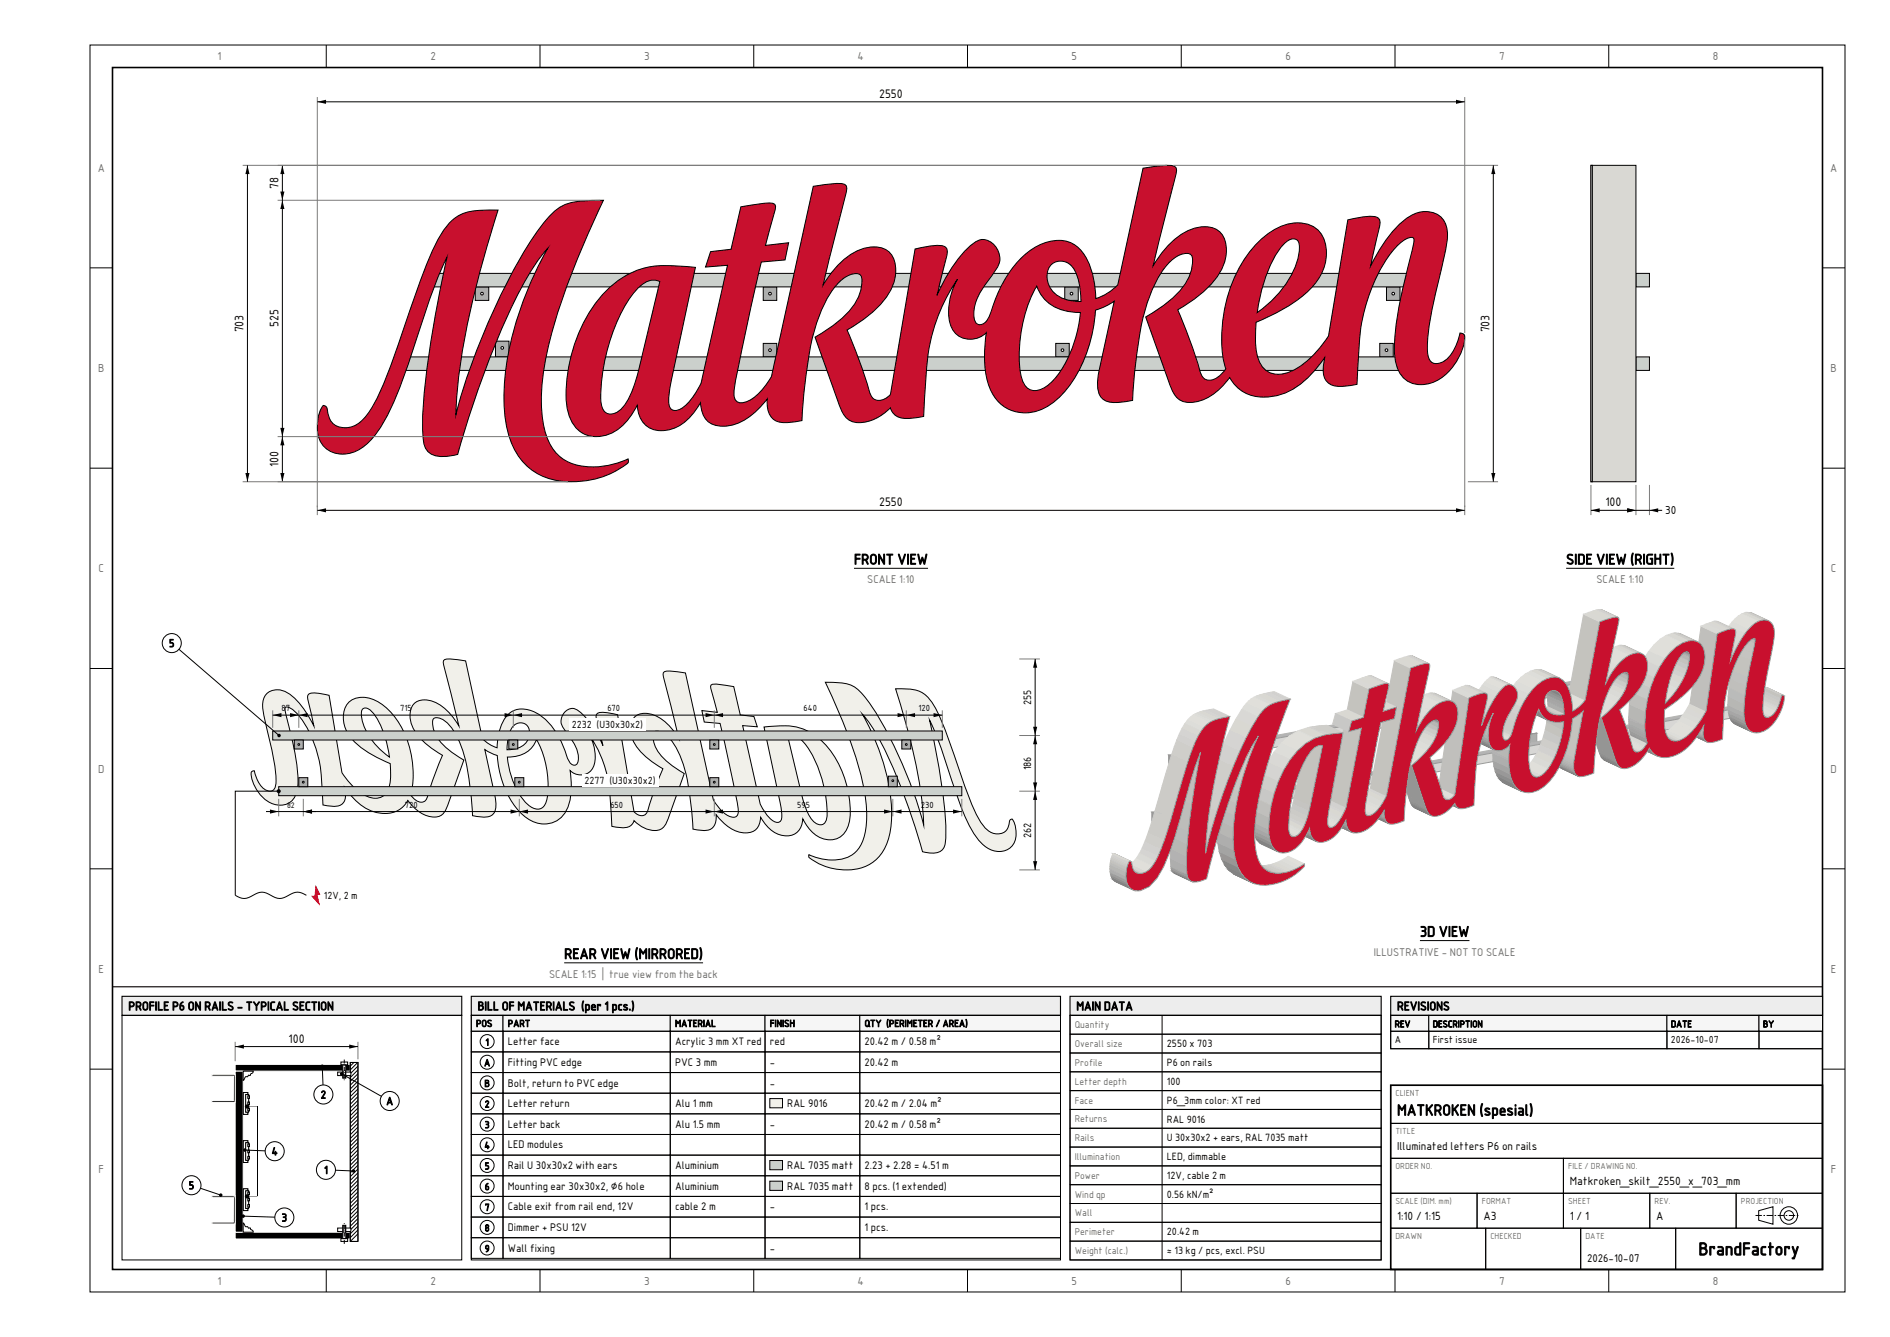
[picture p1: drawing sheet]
<svg xmlns="http://www.w3.org/2000/svg" width="420mm" height="297mm" viewBox="0 0 420 297" stroke-linecap="round" stroke-linejoin="round" font-family="sans-serif">
<defs><g id="words">
<text font-size="3.9" x="377.4" y="278.8">BrandFactory</text>
<text font-size="3.4" x="310.5" y="247.8">MATKROKEN (spesial)</text>
<g font-size="3.2">
<text x="189.8" y="125.4">FRONT VIEW</text>
<text x="348" y="125.4">SIDE VIEW (RIGHT)</text>
<text x="315.5" y="208.1">3D VIEW</text>
<text x="125.4" y="213">REAR VIEW (MIRRORED)</text>
</g>
<g font-size="2.6">
<text x="195.4" y="21.7">2550</text>
<text x="61.9" y="41.9" transform="rotate(-90 61.9 41.9)">78</text>
<text x="54.1" y="73.9" transform="rotate(-90 54.1 73.9)">703</text>
<text x="61.9" y="72.7" transform="rotate(-90 61.9 72.7)">525</text>
<text x="331" y="73.9" transform="rotate(-90 331 73.9)">703</text>
<text x="61.9" y="103.8" transform="rotate(-90 61.9 103.8)">100</text>
<text x="195.4" y="112.5">2550</text>
<text x="356.7" y="112.5">100</text>
<text x="28.5" y="224.4">PROFILE P6 ON RAILS - TYPICAL SECTION</text>
<text x="106.1" y="224.4">BILL OF MATERIALS (per 1 pcs.)</text>
<text x="239.2" y="224.4">MAIN DATA</text>
<text x="310.5" y="224.4">REVISIONS</text>
<text x="64.1" y="231.6">100</text>
</g>
<g font-size="2.5" fill="#6e6e6e">
<text x="48.3" y="13.4">1</text>
<text x="95.6" y="13.4">2</text>
<text x="143.1" y="13.4">3</text>
<text x="190.5" y="13.4">4</text>
<text x="238.1" y="13.4">5</text>
<text x="285.6" y="13.4">6</text>
<text x="333.1" y="13.4">7</text>
<text x="380.6" y="13.4">8</text>
<text x="21.7" y="38.1">A</text>
<text x="406.7" y="38.1">A</text>
<text x="21.8" y="82.6">B</text>
<text x="406.8" y="82.6">B</text>
<text x="21.9" y="127.1">C</text>
<text x="406.9" y="127.1">C</text>
<text x="21.8" y="171.6">D</text>
<text x="406.8" y="171.6">D</text>
<text x="21.9" y="216.1">E</text>
<text x="406.9" y="216.1">E</text>
<text x="21.9" y="260.6">F</text>
<text x="406.9" y="260.6">F</text>
<text x="48.3" y="285.4">1</text>
<text x="95.6" y="285.4">2</text>
<text x="143.1" y="285.4">3</text>
<text x="190.5" y="285.4">4</text>
<text x="238.1" y="285.4">5</text>
<text x="285.6" y="285.4">6</text>
<text x="333.1" y="285.4">7</text>
<text x="380.6" y="285.4">8</text>
</g>
<g font-size="2.5">
<text x="370.1" y="114.2">30</text>
<text x="310.5" y="255.5">Illuminated letters P6 on rails</text>
<text x="348.8" y="263.3">Matkroken_skilt_2550_x_703_mm</text>
<text x="310.5" y="271.1">1:10 / 1:15</text>
<text x="329.6" y="271.1">A3</text>
<text x="348.8" y="271.1">1 / 1</text>
<text x="368" y="271.1">A</text>
</g>
<g font-size="2.4" fill="#6e6e6e">
<text x="192.7" y="129.6">SCALE 1:10</text>
<text x="354.8" y="129.6">SCALE 1:10</text>
<text x="305.3" y="212.3">ILLUSTRATIVE - NOT TO SCALE</text>
<text x="122" y="217.2">SCALE 1:15 | true view from the back</text>
</g>
<g font-size="2.4">
<text x="37.6" y="143.7">5</text>
<text x="112.8" y="232.2">Letter face</text>
<text x="171.1" y="232.2">red</text>
<text x="192.1" y="232.2">20.42 m / 0.58 m²</text>
<text x="112.8" y="236.8">Fitting PVC edge</text>
<text x="150" y="236.8">PVC 3 mm</text>
<text x="171.1" y="236.8">-</text>
<text x="192.1" y="236.8">20.42 m</text>
<text x="71.3" y="244">2</text>
<text x="85.8" y="245.5">A</text>
<text x="112.8" y="241.4">Bolt, return to PVC edge</text>
<text x="112.8" y="245.9">Letter return</text>
<text x="150" y="245.9">Alu 1 mm</text>
<text x="171.1" y="241.4">-</text>
<text x="174.9" y="245.9">RAL 9016</text>
<text x="192.1" y="245.9">20.42 m / 2.04 m²</text>
<text x="112.8" y="250.5">Letter back</text>
<text x="150" y="250.5">Alu 1.5 mm</text>
<text x="171.1" y="250.5">-</text>
<text x="192.1" y="250.5">20.42 m / 0.58 m²</text>
<text x="60.4" y="256.6">4</text>
<text x="112.8" y="255.1">LED modules</text>
<text x="72" y="260.7">1</text>
<text x="112.8" y="259.7">Rail U 30x30x2 with ears</text>
<text x="150" y="259.7">Aluminium</text>
<text x="174.9" y="259.7">RAL 7035 matt</text>
<text x="192.1" y="259.7">2.23 + 2.28 = 4.51 m</text>
<text x="41.9" y="264.2">5</text>
<text x="112.8" y="264.3">Mounting ear 30x30x2, ⌀6 hole</text>
<text x="112.8" y="268.9">Cable exit from rail end, 12V</text>
<text x="150" y="264.3">Aluminium</text>
<text x="150" y="268.9">cable 2 m</text>
<text x="171.1" y="268.9">-</text>
<text x="174.9" y="264.3">RAL 7035 matt</text>
<text x="192.1" y="264.3">8 pcs. (1 extended)</text>
<text x="192.1" y="268.9">1 pcs.</text>
<text x="62.6" y="271.3">3</text>
<text x="112.8" y="273.5">Dimmer + PSU 12V</text>
<text x="192.1" y="273.5">1 pcs.</text>
<text x="112.8" y="278">Wall fixing</text>
<text x="171.1" y="278">-</text>
<text x="352.7" y="280.2">2026-10-07</text>
</g>
<g font-size="2.3">
<text x="229.2" y="156.6" transform="rotate(-90 229.2 156.6)">255</text>
<text x="229.2" y="171.1" transform="rotate(-90 229.2 171.1)">186</text>
<text x="229.2" y="186.2" transform="rotate(-90 229.2 186.2)">262</text>
<text x="150" y="232.2">Acrylic 3 mm XT red</text>
<text x="259.3" y="232.6">2550 x 703</text>
<text x="259.3" y="236.8">P6 on rails</text>
<text x="259.3" y="241">100</text>
<text x="259.3" y="245.2">P6_3mm color: XT red</text>
<text x="259.3" y="249.4">RAL 9016</text>
<text x="259.3" y="253.5">U 30x30x2 + ears, RAL 7035 matt</text>
<text x="259.3" y="257.7">LED, dimmable</text>
<text x="259.3" y="261.9">12V, cable 2 m</text>
<text x="259.3" y="266.1">0.56 kN/m²</text>
<text x="259.3" y="274.4">20.42 m</text>
<text x="259.3" y="278.6">≈ 13 kg / pcs, excl. PSU</text>
</g>
<g font-size="2.2">
<text x="127.1" y="161.7">2232 (U30x30x2)</text>
<text x="129.9" y="174">2277 (U30x30x2)</text>
<text x="72" y="199.7">12V, 2 m</text>
<text x="309.9" y="231.7">A</text>
<text x="318.4" y="231.7">First issue</text>
<text x="371.3" y="231.7">2026-10-07</text>
</g>
<g font-size="2.1">
<text x="105.8" y="228.1">POS</text>
<text x="107.9" y="232.3">1</text>
<text x="112.8" y="228.1">PART</text>
<text x="150" y="228.1">MATERIAL</text>
<text x="171.1" y="228.1">FINISH</text>
<text x="192.1" y="228.1">QTY (PERIMETER / AREA)</text>
<text x="107.6" y="236.8">A</text>
<text x="107.6" y="241.4">B</text>
<text x="107.7" y="246">2</text>
<text x="107.7" y="250.6">3</text>
<text x="107.6" y="255.2">4</text>
<text x="107.7" y="259.8">5</text>
<text x="107.7" y="264.4">6</text>
<text x="107.7" y="268.9">7</text>
<text x="107.7" y="273.5">8</text>
<text x="107.7" y="278.1">9</text>
</g>
<g font-size="2.1" fill="#6e6e6e">
<text x="238.8" y="228.4">Quantity</text>
<text x="238.8" y="232.6">Overall size</text>
<text x="238.8" y="236.8">Profile</text>
<text x="238.8" y="241">Letter depth</text>
<text x="238.8" y="245.1">Face</text>
<text x="238.8" y="249.3">Returns</text>
<text x="238.8" y="253.5">Rails</text>
<text x="238.8" y="257.7">Illumination</text>
<text x="238.8" y="261.9">Power</text>
<text x="238.8" y="266">Wind qp</text>
<text x="238.8" y="270.2">Wall</text>
<text x="238.8" y="274.4">Perimeter</text>
<text x="238.8" y="278.6">Weight (calc.)</text>
</g>
<g font-size="2">
<text x="309.9" y="228.2">REV</text>
<text x="318.4" y="228.2">DESCRIPTION</text>
<text x="371.3" y="228.2">DATE</text>
<text x="391.8" y="228.2">BY</text>
</g>
<g font-size="1.9">
<text x="62.5" y="158">87</text>
<text x="88.9" y="158">715</text>
<text x="135" y="158">670</text>
<text x="178.6" y="158">640</text>
<text x="204.1" y="158">120</text>
<text x="90" y="179.4">720</text>
<text x="135.6" y="179.4">650</text>
<text x="177.1" y="179.4">595</text>
<text x="204.6" y="179.4">230</text>
</g>
<g font-size="1.9" fill="#6e6e6e">
<text x="310.1" y="243.5">CLIENT</text>
<text x="310.1" y="252">TITLE</text>
<text x="310.1" y="259.8">ORDER NO.</text>
<text x="348.5" y="259.8">FILE / DRAWING NO.</text>
<text x="310.1" y="267.5">SCALE (DIM. mm)</text>
<text x="329.3" y="267.5">FORMAT</text>
<text x="348.5" y="267.5">SHEET</text>
<text x="367.7" y="267.5">REV.</text>
<text x="386.9" y="267.5">PROJECTION</text>
<text x="310.1" y="275.3">DRAWN</text>
<text x="331.2" y="275.3">CHECKED</text>
<text x="352.3" y="275.3">DATE</text>
</g>
<text font-size="1.7" x="63.8" y="179.4">82</text>
</g></defs>
<g fill="none" stroke="#000" stroke-width=".22">
<path d="M20 10h390v277h-390zM72.5 10v5M120 10v5M167.5 10v5M215 10v5M262.5 10v5M310 10v5M357.5 10v5M20 59.5h5M405 59.5h5M20 104h5M405 104h5"/>
<path d="M20 148.5h5M405 148.5h5M20 193h5M405 193h5M20 237.5h5M405 237.5h5M72.5 282v5M120 282v5M167.5 282v5M215 282v5M262.5 282v5M310 282v5"/>
<path d="M357.5 282v5"/>
</g>
<path d="M25 15h380v267h-380z" fill="none" stroke="#000" stroke-width=".35"/>
<path d="M25 219.2h380" fill="none" stroke="#000" stroke-width=".25"/>
<path d="M105.6 63.7h3v3h-3z" fill-rule="evenodd" fill="#adb1ad" stroke="#000" stroke-width=".22"/>
<circle cx="107.1" cy="65.2" r=".3" fill="#fff" stroke="#000" stroke-width=".22"/>
<path d="M169.6 63.7h3v3h-3z" fill-rule="evenodd" fill="#adb1ad" stroke="#000" stroke-width=".22"/>
<circle cx="171.1" cy="65.2" r=".3" fill="#fff" stroke="#000" stroke-width=".22"/>
<path d="M236.6 63.7h3v3h-3z" fill-rule="evenodd" fill="#adb1ad" stroke="#000" stroke-width=".22"/>
<circle cx="238.1" cy="65.2" r=".3" fill="#fff" stroke="#000" stroke-width=".22"/>
<path d="M308.1 63.7h3v3h-3z" fill-rule="evenodd" fill="#adb1ad" stroke="#000" stroke-width=".22"/>
<circle cx="309.6" cy="65.2" r=".3" fill="#fff" stroke="#000" stroke-width=".22"/>
<path d="M110.1 75.8h3v3.5h-3z" fill-rule="evenodd" fill="#adb1ad" stroke="#000" stroke-width=".22"/>
<circle cx="111.6" cy="77.3" r=".3" fill="#fff" stroke="#000" stroke-width=".22"/>
<path d="M169.6 76.3h3v3h-3z" fill-rule="evenodd" fill="#adb1ad" stroke="#000" stroke-width=".22"/>
<circle cx="171.1" cy="77.8" r=".3" fill="#fff" stroke="#000" stroke-width=".22"/>
<path d="M234.6 76.3h3v3h-3z" fill-rule="evenodd" fill="#adb1ad" stroke="#000" stroke-width=".22"/>
<circle cx="236.1" cy="77.8" r=".3" fill="#fff" stroke="#000" stroke-width=".22"/>
<path d="M306.6 76.3h3v3h-3z" fill-rule="evenodd" fill="#adb1ad" stroke="#000" stroke-width=".22"/>
<circle cx="308.1" cy="77.8" r=".3" fill="#fff" stroke="#000" stroke-width=".22"/>
<g fill="#cbd0cc" stroke="#000" stroke-width=".22">
<path d="M95.1 60.7h223.2v3h-223.2z" fill-rule="evenodd"/>
<path d="M88.6 79.3h227.7v3h-227.7z" fill-rule="evenodd"/>
</g>
<g fill="#c8102e" stroke="#000" stroke-width=".22">
<path d="M135.4 63.9a18.2 18.2 0 0 1 15.2-4.8l3.9 .3-5.3 25.1a11.6 11.6 0 0 0-.3 6.1 1.84 1.84 0 0 0 2.7 0l1.2-1 1.2-1.4 1.8-3.1 5.9-26.2-4.9 .4 1.1-3.4 4.6-.5 2.1-9.5 3.7-.5a8.6 8.6 0 0 1 3.6-.2 1.26 1.26 0 0 1 .3 1.8l-2.1 7.5 5.1-.6-.7 3.8-5.3 .5-2.7 11.5-2.7 13.3a12.9 12.9 0 0 0-.5 5.7 1.86 1.86 0 0 0 2.7 .5 12.8 12.8 0 0 0 5.4-5.5l9.3-42.3 2.1-.3a10.3 10.3 0 0 1 5.1 0 1.87 1.87 0 0 1 .1 1.9l-5.1 20.4a16.5 16.5 0 0 1 9.4-8.3 5.1 5.1 0 0 1 6 1.8 8.9 8.9 0 0 1-1.6 9.4 27.3 27.3 0 0 1-8.5 7l3.1 7.8 1.8 5.6a2.26 2.26 0 0 0 2.6 2.2l1.3-.6 .9-.7 5.4-32.3a15.4 15.4 0 0 1 6.4-.6 1.34 1.34 0 0 1 .8 1.7l-2.3 9.2a29.5 29.5 0 0 1 8.2-11.6 3.5 3.5 0 0 1 5.6 2.1 3.8 3.8 0 0 1-.7 3.9l-2.7 3.7a9.8 9.8 0 0 0-2.1 7.2 1.32 1.32 0 0 0 .9 1.2 1.32 1.32 0 0 0 1.5-.4l.8-1.1a50.9 50.9 0 0 1 4.3-9.6 16.3 16.3 0 0 1 8.8-7.3 6.9 6.9 0 0 1 8.8 4 20.4 20.4 0 0 1 1.9 8.6 11.8 11.8 0 0 0 4.9-3l5.6-25.9 2.1-.3a10.3 10.3 0 0 1 5-.1 1.87 1.87 0 0 1 .2 2l-5.1 20.1a18.4 18.4 0 0 1 8.5-8.2 5.9 5.9 0 0 1 6.7 .9 8 8 0 0 1-.5 9 25.8 25.8 0 0 1-9.2 8l3.1 7.8 1.8 5.6a2.26 2.26 0 0 0 2.7 2.2 5.8 5.8 0 0 0 3.1-2.4 24.5 24.5 0 0 1-.6-11.2 27.5 27.5 0 0 1 10.4-19.2 9.1 9.1 0 0 1 10.1-1 7.1 7.1 0 0 1 2.4 7 14.1 14.1 0 0 1-6.6 9.2l-4.2 2.6-4.8 2.2v1.2a20.8 20.8 0 0 0 .5 7 4.7 4.7 0 0 0 6.3 3.1 19.4 19.4 0 0 0 9.3-8.3l4.3-25.8 2-.4a9.4 9.4 0 0 1 4.4-.2 1.34 1.34 0 0 1 .7 1.8l-2 9.1a29.6 29.6 0 0 1 8.1-10.7 5.9 5.9 0 0 1 7.8 .1 6.7 6.7 0 0 1 1 5.8l-1.2 5.7a84.3 84.3 0 0 0-3.1 17.3 3.9 3.9 0 0 0 1.1 3.2 3.3 3.3 0 0 0 3.8-1.3 12.3 12.3 0 0 0 2.3-5.2 .89 .89 0 0 1 1.1 .7 12.3 12.3 0 0 1-7 10.2 5.7 5.7 0 0 1-7.8-2.7 16.4 16.4 0 0 1-.6-8.6 183.1 183.1 0 0 1 4.1-19.6v-.9l-.3-.3a3.5 3.5 0 0 0-3 1.4 32.8 32.8 0 0 0-8.1 16.4l-.4 2.1-.3 2.9-.5 9.8-2.4 .4a4.3 4.3 0 0 1-4.7-1.5l-.4-1-.1-1.1 .4-2.8-.9 1.3a17.1 17.1 0 0 1-10.3 7.3 8.7 8.7 0 0 1-9.9-4.1 11.8 11.8 0 0 1-8.9 5.5 4.1 4.1 0 0 1-4.1-3.2l-5.7-15.8 1.8-1.1a19.1 19.1 0 0 0 7.9-7.9 7.4 7.4 0 0 0 .6-4.5 1.5 1.5 0 0 0-2-.5 9 9 0 0 0-4.9 4.3 44.8 44.8 0 0 0-5.4 18.2l-.6 5.1-.3 4.9-2.4 .4a4.6 4.6 0 0 1-4.9-1.4 8.3 8.3 0 0 1-.2-5.6l3.4-15.4-2.2 1.3-2 .7a30.1 30.1 0 0 1-8.2 19.5 10 10 0 0 1-10.4 2.8 9 9 0 0 1-5.5-6.9 30.1 30.1 0 0 1-.1-10.4 4.8 4.8 0 0 1-5.4 1.1 4.8 4.8 0 0 1-3-4.6 14.5 14.5 0 0 1 2-8.4 41 41 0 0 0-7.1 22.9l-.4 7.6-2.4 .4a4.3 4.3 0 0 1-4.7-1.5l-.3-.8-.7 .7a8.6 8.6 0 0 1-8 2.3 5.6 5.6 0 0 1-2.7-3.7l-5.4-15a23.5 23.5 0 0 0 9.2-8 8.2 8.2 0 0 0 1.1-5.6 1.5 1.5 0 0 0-2-.4 9 9 0 0 0-4.9 4.3 41.2 41.2 0 0 0-5.2 16.9l-.8 6.4-.3 4.9-1.2 .3a6.7 6.7 0 0 1-5-.4 5 5 0 0 1-1.5-4.7 14.1 14.1 0 0 1-8.8 6 4.7 4.7 0 0 1-5.5-2.5l-.5-2.6-.7 1.1a9.6 9.6 0 0 1-8.1 5.1 5.3 5.3 0 0 1-5.3-5.7 12.2 12.2 0 0 1-7 6.7 6.4 6.4 0 0 1-8.4-5.1 29.7 29.7 0 0 1 1.7-15.9 30.2 30.2 0 0 1 7.5-11.8zM230.4 63.6a31.7 31.7 0 0 0-3.5 19.8 3.4 3.4 0 0 0 3 3.4 7.4 7.4 0 0 0 5.3-3.7 28.1 28.1 0 0 0 4.9-13.7 9.9 9.9 0 0 1-8.8-4zM141.7 64.1a34.7 34.7 0 0 0-7.3 16 30.4 30.4 0 0 0-.7 9.9 2.12 2.12 0 0 0 3.3 1.6 9.3 9.3 0 0 0 3.6-5l1.3-4.5 4.7-19.5-.6-.3a4.4 4.4 0 0 0-4.3 1.8zM285.5 54a22.4 22.4 0 0 0-4.9 9.8l-1.2 5.6a21.1 21.1 0 0 0 9.3-13.4 3.3 3.3 0 0 0-.4-2.7 2.01 2.01 0 0 0-2.8 .7zM233.7 58.7a4.6 4.6 0 0 0 1 6.7 8.4 8.4 0 0 0 5.5 1.6 13.3 13.3 0 0 0-2-7.9 3.2 3.2 0 0 0-4.5-.4z" fill-rule="evenodd"/>
<path d="M99.9 49.6a8.9 8.9 0 0 1 6.7-2.9h4.1a203.2 203.2 0 0 0-9 39.1l-.4 6.3a145.8 145.8 0 0 1 16.9-39l3.3-4.4a9.8 9.8 0 0 1 8-4.1l4.6-.1-.8 1.8a169 169 0 0 0-11.4 30.4 42.4 42.4 0 0 0-.9 18.8 9.7 9.7 0 0 0 9.7 8.2 18.8 18.8 0 0 0 8.9-1.8 .81 .81 0 0 1-.3 1.2 19.8 19.8 0 0 1-18.9 2.6 13.9 13.9 0 0 1-7.7-10.4 48.7 48.7 0 0 1 1.8-23.3 80.8 80.8 0 0 1 7.3-16.9 58.1 58.1 0 0 0-8.7 14.3 221 221 0 0 0-11.4 31.5 7.8 7.8 0 0 1-6.1-.2 3.5 3.5 0 0 1-1.5-2.6 81.4 81.4 0 0 1 1.2-19.2l1.9-11.6 2.1-10.1a149.8 149.8 0 0 0-7.7 21 72.4 72.4 0 0 1-7.5 17.5 11.6 11.6 0 0 1-6.5 5 5.6 5.6 0 0 1-7.1-5.6 7.8 7.8 0 0 1 1.3-5 .92 .92 0 0 1 1 1 3.8 3.8 0 0 0 4.8 3.8 7.6 7.6 0 0 0 4.7-3.8 72.4 72.4 0 0 0 6.2-14.5l1.8-5.3a116.6 116.6 0 0 1 7.6-19.2z" fill-rule="evenodd"/>
</g>
<path d="M53.9 36.7h205.4M70.5 21.6v72.8M260.7 36.7h72.2M325.5 21.6v52.4M61.7 44.5h71.7M325.5 75.4v39M61.7 97h70M70.5 95.8v18.6M53.9 107h72.3M326.2 107h6.7" fill="none" stroke="#7a7a7a" stroke-width=".22"/>
<path d="M55 36.7v70.3M62.7 36.7v70.3M70.5 22.6h255M331.8 36.7v70.3M70.5 113.4h255M189.8 126.2h16.4" fill="none" stroke="#000" stroke-width=".22"/>
<g fill="#000">
<path d="M55 36.7l.4 2h-.9zM62.7 36.7l.5 2h-.9zM70.5 22.6l2-.4v.9zM323.6 22.2l1.9 .4-1.9 .5zM331.8 36.7l.5 2h-.9zM62.3 42.5h.9l-.5 2zM62.7 44.5l.5 1.9h-.9zM62.3 95h.9l-.5 2zM62.7 97l.5 1.9h-.9zM54.5 105.1h.9l-.4 1.9zM62.3 105.1h.9l-.5 1.9zM70.5 113.4l2-.5v.9z"/>
<path d="M323.6 112.9l1.9 .5-1.9 .4zM331.4 105.1h.9l-.5 1.9z"/>
</g>
<g fill="#cbd0cc" stroke="#000" stroke-width=".22">
<path d="M363.5 60.7h3v3h-3z" fill-rule="evenodd"/>
<path d="M363.5 79.3h3v3h-3z" fill-rule="evenodd"/>
</g>
<path d="M353.5 36.7h10v70.3h-10z" fill-rule="evenodd" fill="#d9d8d3" stroke="#000" stroke-width=".22"/>
<path d="M353.5 36.7h.4v70.3h-.4z" fill-rule="evenodd" fill="#fff" stroke="#000" stroke-width=".22"/>
<path d="M353.5 107.7v6.7M363.5 107.7v6.7M366.5 107.7v6.7" fill="none" stroke="#7a7a7a" stroke-width=".22"/>
<path d="M353.5 113.4h15.9M348 126.2h24.1" fill="none" stroke="#000" stroke-width=".22"/>
<path d="M353.5 113.4l2-.5v.9zM361.6 112.9l1.9 .5-1.9 .4zM366.5 113.4l2-.5v.9z" fill="#000"/>
<g fill="#f1f0ea" stroke="#000" stroke-width=".22">
<path d="M59.1 154.3a4.9 4.9 0 0 0-.6 4.1l.5 2.4a69.5 69.5 0 0 1 2.3 12.6 2.21 2.21 0 0 1-.9 2.3 3.1 3.1 0 0 1-3.1-2.2l-.8-2.3-.6 .3a7.8 7.8 0 0 0 5.3 7.2 3.7 3.7 0 0 0 4.8-3 33 33 0 0 0-1.4-12.7l-1.1-4.4a1.54 1.54 0 0 1 0-1.5 2.2 2.2 0 0 1 1.9 .8 23.6 23.6 0 0 1 6 14.8l.4 6.1a7 7 0 0 0 3.9 0 2.62 2.62 0 0 0 1-3.1l-.1-.8 .7 .9a10.2 10.2 0 0 0 9.1 4.9 5.4 5.4 0 0 0 4.2-2.9 7.2 7.2 0 0 0 6.6 3.6 3.3 3.3 0 0 0 2.3-2.5l3.6-10.1a13.6 13.6 0 0 1-6.6-6.2l-.3-1.5a1.36 1.36 0 0 1 .4-1.6 3.9 3.9 0 0 1 3.6 2 26.4 26.4 0 0 1 4.2 12.7l.6 7 2.5 .3a2.3 2.3 0 0 0 2.7-2.5l-.2-2.2-2.3-10.3 1.3 .8 1.5 .5a20 20 0 0 0 5.5 13.1 6.4 6.4 0 0 0 8.2 1.1 7.6 7.6 0 0 0 2.7-5.7v-2.8l-.2-2.3 .4 .3a3.2 3.2 0 0 0 3.3 .3 3.2 3.2 0 0 0 1.8-2.8 9.6 9.6 0 0 0-1.2-5.7 28.1 28.1 0 0 1 4.7 16.1l.3 4.2a6.9 6.9 0 0 0 3.9 0l.8-.8 .2-.5 .6 .6a5.5 5.5 0 0 0 5.3 1.3 4.7 4.7 0 0 0 1.9-3l3.4-9.4-1.4-.8a10.9 10.9 0 0 1-5.4-6.2 2.22 2.22 0 0 1 .2-2.3 3.9 3.9 0 0 1 3.7 2 26.3 26.3 0 0 1 4.2 12.7l.6 7 1.1 .2a4 4 0 0 0 3.3-.5l.6-1.3 .1-1.6a9 9 0 0 0 6.5 4 3.1 3.1 0 0 0 3.4-3.5 7 7 0 0 0 5.9 4.2 3.5 3.5 0 0 0 3.5-3.8 7.3 7.3 0 0 0 6.1 4.7 4.4 4.4 0 0 0 4.3-4.1 22.3 22.3 0 0 0-6.2-17.9 12.7 12.7 0 0 0-10.8-3.3l-2 .2 3.5 16.7a9 9 0 0 1 .3 3.9 1.29 1.29 0 0 1-2.2 0l-1.4-1.7-1.1-1.8-3.9-17.4 3.3 .3-.8-2.3-3-.4-1.4-6.3-2.7-.4a3.6 3.6 0 0 0-2.4 0 5.9 5.9 0 0 0 .6 3.3l.8 2.8-3.4-.4 .5 2.6 3.5 .3 1 4.1a186.1 186.1 0 0 1 3.1 15.5 1.11 1.11 0 0 1-.5 1.1 1.11 1.11 0 0 1-1.1 .1 7.4 7.4 0 0 1-4-3.8l-6.2-28.2-1.7-.3a4.6 4.6 0 0 0-3.1 .1 2.79 2.79 0 0 0 .2 2.3l3.2 12.5-.7-1a9.2 9.2 0 0 0-6.9-4.6 3.1 3.1 0 0 0-3.2 3.5 8.8 8.8 0 0 0 3.8 6.5l3.4 2.3-2.1 5.3-1.3 4.1a1.57 1.57 0 0 1-2.7 .4l-.3-.3-3.7-21.5a8.5 8.5 0 0 0-4.4-.4 1.27 1.27 0 0 0-.2 1.6l1.4 5.6a19.1 19.1 0 0 0-5.8-7.9 2.52 2.52 0 0 0-3.5 2.6 11.6 11.6 0 0 0 2.5 4.2 5.5 5.5 0 0 1 1.1 5.2 1.04 1.04 0 0 1-1.8-.5 30.6 30.6 0 0 0-4.2-8.3 8 8 0 0 0-7.4-3.3 5.7 5.7 0 0 0-3.8 4.2l-.4 2.2-.2 2.1-1.8-.8-1.5-1.2-3.7-17.3-1.7-.2a4.6 4.6 0 0 0-3.1 0 2.77 2.77 0 0 0 .2 2.3l3.1 12.4-.7-1.1a9.4 9.4 0 0 0-7-4.7 3.1 3.1 0 0 0-3.2 3.5 8.8 8.8 0 0 0 3.8 6.5l3.4 2.3-2.1 5.3-1.3 4.1a1.65 1.65 0 0 1-2.9 .2l-.8-.9a20.5 20.5 0 0 0-5.5-19.4 7.2 7.2 0 0 0-6.9-1.9 4.4 4.4 0 0 0-2.4 5.3 10.6 10.6 0 0 0 5.6 6.7l4.7 2.4a15.2 15.2 0 0 1-.5 6 3.4 3.4 0 0 1-5 1.1l-2.3-1.6-1.5-1.6-1.4-1.8-2.9-17.2a8.5 8.5 0 0 0-4.4-.4 1.27 1.27 0 0 0-.2 1.5l1.2 5.7a18.4 18.4 0 0 0-5.6-7.3 3.9 3.9 0 0 0-5 .3zM112.8 168.2a6.2 6.2 0 0 0 6.4-3.9 20.7 20.7 0 0 1 2.2 13.7 2.05 2.05 0 0 1-3.4 1.3 14.5 14.5 0 0 1-5.1-9.7zM175.1 163.6l.4-.2a2.78 2.78 0 0 1 2.8 1.1 25.4 25.4 0 0 1 5.4 14.5 4.9 4.9 0 0 1-.5 3.9 2.1 2.1 0 0 1-3-1.1 14.8 14.8 0 0 1-2-5.1zM80.6 157.5a1.21 1.21 0 0 1 1.6 .2 16.4 16.4 0 0 1 4.1 8.8l.2 1.7a13.6 13.6 0 0 1-6.2-9.7zM114.3 161.1a2.13 2.13 0 0 1 2.6-.1 2.13 2.13 0 0 1 .7 2.6 3.9 3.9 0 0 1-3.7 2.9l-1.2 .1 .1-1.7a6.5 6.5 0 0 1 1.5-3.8z" fill-rule="evenodd"/>
<path d="M183.4 151.6h2.6a6.7 6.7 0 0 1 5.8 2.8 77.1 77.1 0 0 1 10.8 20.5l1.8 5.2 .9 3.2a113.6 113.6 0 0 0-5.8-28.6l-.5-1.7a10.1 10.1 0 0 1 6.3 1.1 14.4 14.4 0 0 1 4.1 6.6l2.4 6.4a98.4 98.4 0 0 0 5.9 15.2 4.5 4.5 0 0 0 4.7 2.9 2.7 2.7 0 0 0 2-2.9l.5-.4a5.5 5.5 0 0 1-.2 6.2 4.4 4.4 0 0 1-6.1-.3 21.9 21.9 0 0 1-5.1-8.7l-1.4-3.9a122.4 122.4 0 0 0-5.5-15.2l1 4.9a105.4 105.4 0 0 1 2.6 21.3 2.98 2.98 0 0 1-1.6 3.1 6.2 6.2 0 0 1-3.6-.1 132.4 132.4 0 0 0-9.8-25.4 26.7 26.7 0 0 0-3.6-5.2 49.3 49.3 0 0 1 6.5 20.8 16.3 16.3 0 0 1-2.3 10.3 9.9 9.9 0 0 1-10 3.4 12.3 12.3 0 0 1-6.1-2.7l.1-.5a11.3 11.3 0 0 0 8.8 .4 6.9 6.9 0 0 0 3.7-5.3 31.6 31.6 0 0 0-1.3-14.1 123.8 123.8 0 0 0-7.6-19.3z" fill-rule="evenodd"/>
</g>
<g fill="#cbd0cc" stroke="#000" stroke-width=".22">
<path d="M60.6 162.4h148.8v2h-148.8z" fill-rule="evenodd"/>
<path d="M61.9 174.8h151.8v2h-151.8z" fill-rule="evenodd"/>
</g>
<path d="M200.4 164.4h2v2h-2z" fill-rule="evenodd" fill="#adb1ad" stroke="#000" stroke-width=".22"/>
<circle cx="201.4" cy="165.4" r=".2" fill="#fff" stroke="#000" stroke-width=".22"/>
<path d="M157.7 164.4h2v2h-2z" fill-rule="evenodd" fill="#adb1ad" stroke="#000" stroke-width=".22"/>
<circle cx="158.7" cy="165.4" r=".2" fill="#fff" stroke="#000" stroke-width=".22"/>
<path d="M113.1 164.4h2v2h-2z" fill-rule="evenodd" fill="#adb1ad" stroke="#000" stroke-width=".22"/>
<circle cx="114.1" cy="165.4" r=".2" fill="#fff" stroke="#000" stroke-width=".22"/>
<path d="M65.4 164.4h2v2h-2z" fill-rule="evenodd" fill="#adb1ad" stroke="#000" stroke-width=".22"/>
<circle cx="66.4" cy="165.4" r=".2" fill="#fff" stroke="#000" stroke-width=".22"/>
<path d="M197.4 172.4h2v2.4h-2z" fill-rule="evenodd" fill="#adb1ad" stroke="#000" stroke-width=".22"/>
<circle cx="198.4" cy="173.4" r=".2" fill="#fff" stroke="#000" stroke-width=".22"/>
<path d="M157.7 172.8h2v2h-2z" fill-rule="evenodd" fill="#adb1ad" stroke="#000" stroke-width=".22"/>
<circle cx="158.7" cy="173.8" r=".2" fill="#fff" stroke="#000" stroke-width=".22"/>
<path d="M114.4 172.8h2v2h-2z" fill-rule="evenodd" fill="#adb1ad" stroke="#000" stroke-width=".22"/>
<circle cx="115.4" cy="173.8" r=".2" fill="#fff" stroke="#000" stroke-width=".22"/>
<path d="M66.4 172.8h2v2h-2z" fill-rule="evenodd" fill="#adb1ad" stroke="#000" stroke-width=".22"/>
<circle cx="67.4" cy="173.8" r=".2" fill="#fff" stroke="#000" stroke-width=".22"/>
<g fill="#fff">
<path d="M126.5 159.5h17v2.8h-17z" fill-rule="evenodd"/>
<path d="M129.4 171.9h16.9v2.8h-16.9z" fill-rule="evenodd"/>
</g>
<g fill="none" stroke="#7a7a7a" stroke-width=".22">
<path d="M60.6 157.8v3.9M66.4 157.8v3.9M114.1 157.8v3.9M158.7 157.8v3.9M201.4 157.8v3.9M209.4 157.8v3.9M226.5 146.4h4.6M61.9 177.5v3.8M67.4 177.5v3.8M115.4 177.5v3.8M158.7 177.5v3.8M198.4 177.5v3.8"/>
<path d="M213.7 177.5v3.8M226.5 163.4h4.6M226.5 175.8h4.6M226.5 193.2h4.6"/>
</g>
<path d="M38.2 142.9l23.8 20.5M60.6 158.9h148.8M230 146.4v46.8M59.1 180.3h154.6" fill="none" stroke="#000" stroke-width=".22"/>
<g fill="#000">
<path d="M60.6 158.9l1.9-.5v.9zM64.5 158.4l1.9 .5-1.9 .4zM66.4 158.9l1.9-.5v.9zM112.1 158.4l2 .5-2 .4zM114.1 158.9l1.9-.5v.9zM156.8 158.4l1.9 .5-1.9 .4zM158.7 158.9l2-.5v.9zM199.5 158.4l1.9 .5-1.9 .4zM201.4 158.9l1.9-.5v.9zM207.5 158.4l1.9 .5-1.9 .4zM230 146.4l.5 1.9h-.9zM229.6 161.4h.9l-.5 2z"/>
<path d="M230 163.4l.5 1.9h-.9zM229.6 173.8h.9l-.5 2zM230 175.8l.5 1.9h-.9zM60 179.8l1.9 .5-1.9 .4zM67.4 180.3l1.9-.5v.9zM113.5 179.8l1.9 .5-1.9 .4zM115.4 180.3l1.9-.5v.9zM156.8 179.8l1.9 .5-1.9 .4zM158.7 180.3l2-.5v.9zM196.5 179.8l1.9 .5-1.9 .4zM198.4 180.3l1.9-.5v.9zM211.8 179.8l1.9 .5-1.9 .4z"/>
<path d="M229.6 191.3h.9l-.5 1.9z"/>
<circle cx="62" cy="163.4" r=".39"/>
</g>
<circle cx="38.2" cy="142.9" r="2.12" fill="#fff" stroke="#000" stroke-width=".22"/>
<circle cx="61.9" cy="175.8" r=".46" fill="#000"/>
<path d="M61.9 175.8h-9.6v23.1a3.1 3.1 0 0 0 3.9 0 3.1 3.1 0 0 1 4 0 3.1 3.1 0 0 0 3.9 0 3.1 3.1 0 0 1 4 0" fill="none" stroke="#000" stroke-width=".22"/>
<path d="M70.2 196.9l.8 1.8h-.6l.5 2.1-1.5-1.7h.6z" fill-rule="evenodd" fill="#d0021b" stroke="#d0021b" stroke-width=".22"/>
<path d="M71.4 197.5h8.6v2.8h-8.6z" fill-rule="evenodd" fill="#fff"/>
<path d="M125.4 213.9h30.8" fill="none" stroke="#000" stroke-width=".22"/>
<path d="M381 155.6l1.8-.3z" fill-rule="evenodd" fill="#979b98" stroke="#979b98" stroke-width=".22"/>
<path d="M381 155.6l.1 2z" fill-rule="evenodd" fill="#818481" stroke="#818481" stroke-width=".22"/>
<path d="M381.1 155.6l1.7-.3v2l-1.7 .3z" fill-rule="evenodd" fill="#adb1ad" stroke="#9a9a9a" stroke-width=".22"/>
<path d="M381.9 147.3l1.8-.3z" fill-rule="evenodd" fill="#979b98" stroke="#979b98" stroke-width=".22"/>
<path d="M381.9 147.3l.1 2z" fill-rule="evenodd" fill="#818481" stroke="#818481" stroke-width=".22"/>
<path d="M382 147.4l1.7-.4v2l-1.7 .3z" fill-rule="evenodd" fill="#adb1ad" stroke="#9a9a9a" stroke-width=".22"/>
<path d="M339.7 163.2l1.8-.3z" fill-rule="evenodd" fill="#979b98" stroke="#979b98" stroke-width=".22"/>
<path d="M339.7 163.2l.1 1.9z" fill-rule="evenodd" fill="#818481" stroke="#818481" stroke-width=".22"/>
<path d="M339.8 163.2l1.7-.3v1.9l-1.7 .3z" fill-rule="evenodd" fill="#adb1ad" stroke="#9a9a9a" stroke-width=".22"/>
<path d="M340.9 154.8l1.8-.3z" fill-rule="evenodd" fill="#979b98" stroke="#979b98" stroke-width=".22"/>
<path d="M340.9 154.8v2z" fill-rule="evenodd" fill="#818481" stroke="#818481" stroke-width=".22"/>
<path d="M340.9 154.9l1.8-.4v2l-1.8 .3z" fill-rule="evenodd" fill="#adb1ad" stroke="#9a9a9a" stroke-width=".22"/>
<path d="M256 180.4l130.6-23.9 1.1 .5-130.7 23.9z" fill-rule="evenodd" fill="#b2b6b3" stroke="#b2b6b3" stroke-width=".22"/>
<path d="M256 180.4l1 .5v1.9l-1-.5z" fill-rule="evenodd" fill="#979b98" stroke="#979b98" stroke-width=".22"/>
<path d="M257 180.9l130.7-23.9v2l-130.7 23.8z" fill-rule="evenodd" fill="#d5dad6" stroke="#9a9a9a" stroke-width=".22"/>
<path d="M259.7 167.7l128-23.4 1.1 .5-128 23.4z" fill-rule="evenodd" fill="#b2b6b3" stroke="#b2b6b3" stroke-width=".22"/>
<path d="M259.7 167.7l1.1 .5v2l-1.1-.5z" fill-rule="evenodd" fill="#979b98" stroke="#979b98" stroke-width=".22"/>
<path d="M260.8 168.2l128-23.4v2l-128 23.4z" fill-rule="evenodd" fill="#d5dad6" stroke="#9a9a9a" stroke-width=".22"/>
<path d="M302.4 170l1.8-.3z" fill-rule="evenodd" fill="#979b98" stroke="#979b98" stroke-width=".22"/>
<path d="M302.4 170l.1 1.9z" fill-rule="evenodd" fill="#818481" stroke="#818481" stroke-width=".22"/>
<path d="M302.5 170l1.7-.3v1.9l-1.7 .3z" fill-rule="evenodd" fill="#adb1ad" stroke="#9a9a9a" stroke-width=".22"/>
<path d="M302.4 161.8l1.8-.2z" fill-rule="evenodd" fill="#979b98" stroke="#979b98" stroke-width=".22"/>
<path d="M302.4 161.8l.1 2z" fill-rule="evenodd" fill="#818481" stroke="#818481" stroke-width=".22"/>
<path d="M302.5 161.9l1.7-.3v1.9l-1.7 .3z" fill-rule="evenodd" fill="#adb1ad" stroke="#9a9a9a" stroke-width=".22"/>
<path d="M268.3 175.9l1.8-.3z" fill-rule="evenodd" fill="#979b98" stroke="#979b98" stroke-width=".22"/>
<path d="M268.3 175.9l.1 2.3z" fill-rule="evenodd" fill="#818481" stroke="#818481" stroke-width=".22"/>
<path d="M268.4 175.9l1.7-.3v2.3l-1.7 .3z" fill-rule="evenodd" fill="#adb1ad" stroke="#9a9a9a" stroke-width=".22"/>
<path d="M265.7 168.6l1.8-.3z" fill-rule="evenodd" fill="#979b98" stroke="#979b98" stroke-width=".22"/>
<path d="M265.7 168.6l.1 1.9z" fill-rule="evenodd" fill="#818481" stroke="#818481" stroke-width=".22"/>
<path d="M265.8 168.6l1.7-.3v1.9l-1.7 .3z" fill-rule="evenodd" fill="#adb1ad" stroke="#9a9a9a" stroke-width=".22"/>
<g fill="#d5d4cf" stroke="#d5d4cf" stroke-width=".22">
<path d="M391.6 155.2l3.6 1.7-.3 .6-3.6-1.7z" fill-rule="evenodd"/>
<path d="M382.1 142.5l3.6 1.7-.6 1.3-3.6-1.7z" fill-rule="evenodd"/>
<path d="M295.2 178.4l3.6 1.7-.3 .7-3.6-1.6z" fill-rule="evenodd"/>
<path d="M281.7 169.4l3.6 1.6-1.2 2.5-3.6-1.7z" fill-rule="evenodd"/>
</g>
<g fill="#d1d0cb" stroke="#d1d0cb" stroke-width=".22">
<path d="M391.8 154.6l3.6 1.7-.2 .6-3.6-1.7z" fill-rule="evenodd"/>
<path d="M326.2 158l3.6 1.7-.6 1.5-3.5-1.7z" fill-rule="evenodd"/>
<path d="M292.4 161.4l.4-.1 3.6 1.7h-.4z" fill-rule="evenodd"/>
</g>
<g fill="#dad9d3" stroke="#dad9d3" stroke-width=".22">
<path d="M391.3 155.8l3.6 1.7-.3 .5-3.6-1.6z" fill-rule="evenodd"/>
<path d="M383.5 140.1l3.6 1.7-.7 1.2-3.6-1.7z" fill-rule="evenodd"/>
<path d="M318.4 175.9l3.7 1.7z" fill-rule="evenodd"/>
<path d="M301.8 150.9l.9-.3 3.6 1.7-.9 .3z" fill-rule="evenodd"/>
</g>
<g fill="#bab9b5" stroke="#bab9b5" stroke-width=".22">
<path d="M392.6 152.8l3.7 1.7z" fill-rule="evenodd"/>
<path d="M331.8 165.1l3.6 1.7v.4l-3.6-1.7z" fill-rule="evenodd"/>
</g>
<g fill="#cdccc7" stroke="#cdccc7" stroke-width=".22">
<path d="M392 154l3.6 1.6-.2 .7-3.6-1.7z" fill-rule="evenodd"/>
<path d="M392.3 152.7l3.7 1.7z" fill-rule="evenodd"/>
<path d="M341.2 148.8l1-.1 3.6 1.7h-1z" fill-rule="evenodd"/>
<path d="M330.9 162.7l3.8 1.7z" fill-rule="evenodd"/>
</g>
<g fill="#deddd7" stroke="#deddd7" stroke-width=".22">
<path d="M391 156.4l3.6 1.6-.4 .5-3.6-1.6z" fill-rule="evenodd"/>
<path d="M373.7 159.2l3.6 1.7-.6 .8-3.6-1.7z" fill-rule="evenodd"/>
<path d="M355.7 146.2l3.6 1.7-.7 .9-3.6-1.7z" fill-rule="evenodd"/>
<path d="M339 149.7l1.1-.6 3.6 1.7-1.1 .5z" fill-rule="evenodd"/>
<path d="M313.6 156.8l3.5 1.7-.6 .8-3.6-1.7z" fill-rule="evenodd"/>
</g>
<g fill="#c2c1bd" stroke="#c2c1bd" stroke-width=".22">
<path d="M392.5 152.7l3.7 1.7z" fill-rule="evenodd"/>
<path d="M384.8 148.7l3.6 1.7-.3 2-3.6-1.7z" fill-rule="evenodd"/>
<path d="M368.1 162.9l.5 .1 3.6 1.6h-.5z" fill-rule="evenodd"/>
</g>
<g fill="#c9c8c3" stroke="#c9c8c3" stroke-width=".22">
<path d="M392.2 153.3l3.6 1.7-.2 .6-3.6-1.6z" fill-rule="evenodd"/>
<path d="M363.2 151l3.6 1.7-.7 2.6-3.6-1.7z" fill-rule="evenodd"/>
<path d="M342.3 157.1l.8 .1 3.6 1.6h-.8z" fill-rule="evenodd"/>
<path d="M327.6 158.5l3.6 1.7-.2 .5-3.5-1.7z" fill-rule="evenodd"/>
<path d="M287.4 178.4l3.5 1.6-.2 1.1-3.6-1.6z" fill-rule="evenodd"/>
</g>
<g fill="#c8c7c2" stroke="#c8c7c2" stroke-width=".22">
<path d="M392.4 152.7l3.7 1.7z" fill-rule="evenodd"/>
<path d="M279.6 174.5l3.6 1.7-.7 2.7-3.6-1.7z" fill-rule="evenodd"/>
</g>
<g fill="#e0dfda" stroke="#e0dfda" stroke-width=".22">
<path d="M390.2 157.2l.4-.3 3.6 1.6-.4 .4z" fill-rule="evenodd"/>
<path d="M385.6 137.4l.8-.6 3.6 1.7-.8 .6z" fill-rule="evenodd"/>
<path d="M371.8 161.4l.6-.6 3.6 1.7-.7 .6z" fill-rule="evenodd"/>
<path d="M371.1 162l.7-.6 3.5 1.7-.6 .6z" fill-rule="evenodd"/>
<path d="M361.2 164.9l.3-.2 3.5 1.7-.2 .2z" fill-rule="evenodd"/>
<path d="M361 165.1l.2-.2 3.6 1.7-.2 .2z" fill-rule="evenodd"/>
<path d="M367.6 143.2l1.3-1.2 3.6 1.7-1.3 1.2z" fill-rule="evenodd"/>
<path d="M353.6 156.6l1.1-1 3.5 1.6-1.1 1.1z" fill-rule="evenodd"/>
<path d="M352.3 157.8l1.3-1.2 3.5 1.7-1.3 1.1z" fill-rule="evenodd"/>
<path d="M357 144.9l.7-.6 3.6 1.7-.7 .5z" fill-rule="evenodd"/>
<path d="M356.4 145.5l.6-.6 3.6 1.6-.7 .7z" fill-rule="evenodd"/>
<path d="M347.4 155.2l.3-.2 3.6 1.6-.3 .3z" fill-rule="evenodd"/>
<path d="M347.1 155.5l.3-.3 3.6 1.7-.3 .2z" fill-rule="evenodd"/>
<path d="M346.8 155.7l.3-.2 3.6 1.6-.3 .3z" fill-rule="evenodd"/>
<path d="M338.9 170.6l.7-.6 3.6 1.7-.8 .6z" fill-rule="evenodd"/>
<path d="M338 150.5l1-.8 3.6 1.6-1 .8z" fill-rule="evenodd"/>
<path d="M337 151.4l1-.9 3.6 1.6-1 1z" fill-rule="evenodd"/>
<path d="M330.5 151l.5-.4 3.6 1.7-.5 .3z" fill-rule="evenodd"/>
<path d="M319.1 175.5l.2-.1 3.6 1.6-.2 .2z" fill-rule="evenodd"/>
<path d="M319 175.6l.1-.1 3.6 1.7-.1 .1z" fill-rule="evenodd"/>
<path d="M311.4 167.2l1.1-1 3.6 1.6-1.1 1.1z" fill-rule="evenodd"/>
<path d="M310.1 168.4l1.3-1.2 3.6 1.7-1.3 1.1z" fill-rule="evenodd"/>
<path d="M314.9 155.4l.7-.5 3.6 1.7-.7 .5z" fill-rule="evenodd"/>
<path d="M314.2 156.1l.7-.7 3.6 1.7-.7 .6z" fill-rule="evenodd"/>
<path d="M301.8 178.9l.4-.4 3.6 1.7-.4 .4z" fill-rule="evenodd"/>
<path d="M292.9 181.9l.3-.3 3.6 1.7-.4 .3z" fill-rule="evenodd"/>
<path d="M284.7 165.1l1.8-1.6 3.6 1.7-1.8 1.6z" fill-rule="evenodd"/>
</g>
<g fill="#c5c4bf" stroke="#c5c4bf" stroke-width=".22">
<path d="M392.3 152.7l3.6 1.7-.1 .6-3.6-1.7z" fill-rule="evenodd"/>
<path d="M385.6 145l3.6 1.7-.4 1.7-3.6-1.6z" fill-rule="evenodd"/>
<path d="M290.3 164l3.6 1.7-2.7 13.1-3.6-1.6z" fill-rule="evenodd"/>
</g>
<g fill="#dfded9" stroke="#dfded9" stroke-width=".22">
<path d="M389.8 157.5l.4-.3 3.6 1.7-.5 .3z" fill-rule="evenodd"/>
<path d="M373.1 160l3.6 1.7-.7 .8-3.6-1.7z" fill-rule="evenodd"/>
<path d="M368.9 142l1.4-.9 3.6 1.7-1.4 .9z" fill-rule="evenodd"/>
<path d="M356.4 145.5l3.5 1.7-.6 .7-3.6-1.7z" fill-rule="evenodd"/>
<path d="M346.2 156.1l.3-.2 3.6 1.7-.3 .2z" fill-rule="evenodd"/>
<path d="M340.4 169.1l3.6 1.7-.8 .9-3.6-1.7z" fill-rule="evenodd"/>
<path d="M314.2 156.1l3.6 1.6-.7 .8-3.5-1.7z" fill-rule="evenodd"/>
</g>
<g fill="#d9d8d3" stroke="#d9d8d3" stroke-width=".22">
<path d="M389.3 157.7l.5-.2 3.5 1.7-.5 .2z" fill-rule="evenodd"/>
<path d="M370.3 141.1l1.3-.4 3.6 1.7-1.3 .4z" fill-rule="evenodd"/>
<path d="M354.4 148.1l3.6 1.6-.6 1.1-3.6-1.7z" fill-rule="evenodd"/>
<path d="M351.9 136.4l1.2-.4 3.6 1.7-1.2 .4z" fill-rule="evenodd"/>
<path d="M331.1 162.7l.3-.1 3.5 1.7-.2 .1z" fill-rule="evenodd"/>
<path d="M312.3 158.6l3.6 1.6-.6 1.1-3.6-1.7z" fill-rule="evenodd"/>
<path d="M309.9 146.7l1.2-.4 3.5 1.7-1.1 .4z" fill-rule="evenodd"/>
<path d="M302.7 150.6l.8-.2 3.6 1.6-.8 .3z" fill-rule="evenodd"/>
<path d="M284 184.2l.5-.2 3.5 1.7-.4 .2z" fill-rule="evenodd"/>
</g>
<g fill="#cfcec9" stroke="#cfcec9" stroke-width=".22">
<path d="M389.1 157.7l3.7 1.7z" fill-rule="evenodd"/>
<path d="M368.6 163l.6-.1 3.6 1.7h-.6z" fill-rule="evenodd"/>
<path d="M327.9 157.6l3.6 1.7-.2 .4-3.6-1.7z" fill-rule="evenodd"/>
<path d="M292.1 182.2l3.8 1.6z" fill-rule="evenodd"/>
<path d="M294 161.2h.4l3.6 1.6-.4 .1z" fill-rule="evenodd"/>
<path d="M293.6 161.2h.4l3.6 1.7h-.4z" fill-rule="evenodd"/>
<path d="M280.5 171.8l3.6 1.7-.9 2.7-3.6-1.7z" fill-rule="evenodd"/>
</g>
<path d="M388.9 157.7l3.8 1.7z" fill-rule="evenodd" fill="#c4c4bf" stroke="#c4c4bf" stroke-width=".22"/>
<path d="M388.8 157.6l3.7 1.8z" fill-rule="evenodd" fill="#b5b4b0" stroke="#b5b4b0" stroke-width=".22"/>
<g fill="#858481" stroke="#858481" stroke-width=".22">
<path d="M385.3 160.6l4 2z" fill-rule="evenodd"/>
<path d="M384.9 160.3l3.6 1.6 .3 .4-3.5-1.7z" fill-rule="evenodd"/>
<path d="M384.6 159.7l3.5 1.7 .4 .5-3.6-1.6z" fill-rule="evenodd"/>
<path d="M375.6 163l3.8 1.9z" fill-rule="evenodd"/>
<path d="M386.4 140.2l3.6 1.7z" fill-rule="evenodd"/>
<path d="M386.4 140.2l3.6 1.7z" fill-rule="evenodd"/>
<path d="M386.3 140.1l3.6 1.7z" fill-rule="evenodd"/>
<path d="M375.3 162.8l3.9 1.9z" fill-rule="evenodd"/>
<path d="M375.1 162.5l3.6 1.7 .2 .3-3.6-1.7z" fill-rule="evenodd"/>
<path d="M364.4 166.1l4 1.9z" fill-rule="evenodd"/>
<path d="M364 165.8l4 2z" fill-rule="evenodd"/>
<path d="M363.6 165.4l3.6 1.7 .4 .4-3.6-1.7z" fill-rule="evenodd"/>
<path d="M363.3 165l3.5 1.7 .4 .4-3.6-1.7z" fill-rule="evenodd"/>
<path d="M363 164.5l3.5 1.7 .3 .5-3.5-1.7z" fill-rule="evenodd"/>
<path d="M371.6 143.3l3.7 1.7z" fill-rule="evenodd"/>
<path d="M371.5 143.2l3.7 1.7z" fill-rule="evenodd"/>
<path d="M356.3 168.7l3.9 1.9z" fill-rule="evenodd"/>
<path d="M356.1 168.4l3.6 1.7 .2 .3-3.6-1.7z" fill-rule="evenodd"/>
<path d="M355.8 168.1l3.6 1.7 .3 .3-3.6-1.7z" fill-rule="evenodd"/>
<path d="M358.1 147.8l3.6 1.8z" fill-rule="evenodd"/>
<path d="M358 147.8l3.7 1.7z" fill-rule="evenodd"/>
<path d="M357.9 147.7l3.7 1.7z" fill-rule="evenodd"/>
<path d="M346.9 170.6l3.8 1.8z" fill-rule="evenodd"/>
<path d="M346.6 170.4l3.9 1.9z" fill-rule="evenodd"/>
<path d="M346.4 170.1l3.6 1.7 .2 .3-3.6-1.7z" fill-rule="evenodd"/>
<path d="M333.9 173.7l4.2 2.1z" fill-rule="evenodd"/>
<path d="M333.3 173.1l3.5 1.7 .7 .6-3.6-1.7z" fill-rule="evenodd"/>
<path d="M342.9 152.3l3.6 1.7 .4 .5-3.6-1.7z" fill-rule="evenodd"/>
<path d="M339.8 157.9l4.1 2.1z" fill-rule="evenodd"/>
<path d="M342.5 151.9l3.6 1.7 .4 .4-3.6-1.7z" fill-rule="evenodd"/>
<path d="M332.7 172.4l3.6 1.7 .5 .7-3.5-1.7z" fill-rule="evenodd"/>
<path d="M339.3 157.5l3.6 1.7 .4 .4-3.5-1.7z" fill-rule="evenodd"/>
<path d="M338.9 157l3.6 1.7 .4 .5-3.6-1.7z" fill-rule="evenodd"/>
<path d="M328.1 164.7l4 1.9z" fill-rule="evenodd"/>
<path d="M327.8 164.4l3.6 1.6 .3 .3-3.6-1.6z" fill-rule="evenodd"/>
<path d="M327.6 164l3.6 1.6 .2 .4-3.6-1.6z" fill-rule="evenodd"/>
<path d="M320.3 177.7l3.9 1.9z" fill-rule="evenodd"/>
<path d="M320.1 177.5l3.8 1.9z" fill-rule="evenodd"/>
<path d="M319.9 177.2l3.6 1.7 .2 .3-3.6-1.7z" fill-rule="evenodd"/>
<path d="M319.9 177.2l3.6 1.7z" fill-rule="evenodd"/>
<path d="M319.9 177.2l3.6 1.7z" fill-rule="evenodd"/>
<path d="M314.2 179.3l3.9 1.9z" fill-rule="evenodd"/>
<path d="M313.9 179l3.6 1.7 .3 .3-3.6-1.7z" fill-rule="evenodd"/>
<path d="M313.7 178.7l3.6 1.7 .2 .3-3.6-1.7z" fill-rule="evenodd"/>
<path d="M315.9 158.4l3.7 1.8z" fill-rule="evenodd"/>
<path d="M315.9 158.4l3.6 1.7z" fill-rule="evenodd"/>
<path d="M315.8 158.3l3.6 1.7z" fill-rule="evenodd"/>
<path d="M304.8 181.2l3.9 1.8z" fill-rule="evenodd"/>
<path d="M304.6 181l3.8 1.8z" fill-rule="evenodd"/>
<path d="M304.4 180.7l3.6 1.6 .2 .3-3.6-1.6z" fill-rule="evenodd"/>
<path d="M304.3 180.5l3.7 1.8z" fill-rule="evenodd"/>
<path d="M296.6 183.1l3.9 1.8z" fill-rule="evenodd"/>
<path d="M296.3 182.8l3.9 2z" fill-rule="evenodd"/>
<path d="M296 182.5l3.6 1.7 .3 .3-3.6-1.7z" fill-rule="evenodd"/>
<path d="M288.7 185.1l4 1.9z" fill-rule="evenodd"/>
<path d="M288.3 184.8l4 2z" fill-rule="evenodd"/>
<path d="M288.1 184.5l3.5 1.6 .3 .4-3.6-1.7z" fill-rule="evenodd"/>
<path d="M279.8 187.1l4.1 2.1z" fill-rule="evenodd"/>
<path d="M279.4 186.7l3.6 1.6 .4 .5-3.6-1.7z" fill-rule="evenodd"/>
<path d="M279 186l3.6 1.7 .4 .6-3.6-1.6z" fill-rule="evenodd"/>
</g>
<path d="M384.3 159.1l3.6 1.7 .2 .6-3.5-1.7z" fill-rule="evenodd" fill="#91908c" stroke="#91908c" stroke-width=".22"/>
<g fill="#9d9d99" stroke="#9d9d99" stroke-width=".22">
<path d="M384.1 158.4l3.6 1.7 .2 .7-3.6-1.7z" fill-rule="evenodd"/>
<path d="M319.7 176.8l3.6 1.8z" fill-rule="evenodd"/>
</g>
<g fill="#a8a7a3" stroke="#a8a7a3" stroke-width=".22">
<path d="M384 157.5l3.6 1.7 .1 .9-3.6-1.7z" fill-rule="evenodd"/>
<path d="M346.1 169.1l3.6 1.6 .1 .4-3.6-1.7z" fill-rule="evenodd"/>
<path d="M278.4 183.6l3.6 1.6 .1 1-3.6-1.7z" fill-rule="evenodd"/>
</g>
<g fill="#b0afab" stroke="#b0afab" stroke-width=".22">
<path d="M384 156.6l3.5 1.7 .1 .9-3.6-1.7z" fill-rule="evenodd"/>
<path d="M331.7 167.2l3.6 1.7 .1 1.6-3.6-1.7z" fill-rule="evenodd"/>
<path d="M327.1 161.7l3.6 1.7v.6l-3.5-1.6z" fill-rule="evenodd"/>
<path d="M278.4 182.5l3.5 1.7 .1 1-3.6-1.6z" fill-rule="evenodd"/>
</g>
<path d="M384 154.7l3.6 1.7-.1 1.9-3.5-1.7z" fill-rule="evenodd" fill="#b7b6b2" stroke="#b7b6b2" stroke-width=".22"/>
<g fill="#bcbbb7" stroke="#bcbbb7" stroke-width=".22">
<path d="M384.2 152.7l3.6 1.7-.2 2-3.6-1.7z" fill-rule="evenodd"/>
<path d="M331.9 164.4l3.5 1.7v.4l-3.6-1.7z" fill-rule="evenodd"/>
</g>
<g fill="#c0bfba" stroke="#c0bfba" stroke-width=".22">
<path d="M384.5 150.7l3.6 1.7-.3 2-3.6-1.7z" fill-rule="evenodd"/>
<path d="M378 139.1l3.6 1.7-2.5 17.1-3.5-1.7z" fill-rule="evenodd"/>
<path d="M341.6 157l.7 .1 3.6 1.7-.7-.1z" fill-rule="evenodd"/>
</g>
<g fill="#c4c3be" stroke="#c4c3be" stroke-width=".22">
<path d="M385.2 146.8l3.6 1.6-.4 2-3.6-1.7z" fill-rule="evenodd"/>
<path d="M386.4 141.1l3.6 1.7-.2 1-3.6-1.7z" fill-rule="evenodd"/>
<path d="M343.7 160.4l3.6 1.6-.3 1.7-3.6-1.6z" fill-rule="evenodd"/>
<path d="M309.9 146.7l3.6 1.7-5.4 28.3-3.6-1.6z" fill-rule="evenodd"/>
<path d="M298.9 160.1l3.6 1.7-3.3 17.5-3.6-1.7z" fill-rule="evenodd"/>
</g>
<g fill="#c6c5c0" stroke="#c6c5c0" stroke-width=".22">
<path d="M385.9 143.4l3.6 1.7-.3 1.6-3.6-1.7z" fill-rule="evenodd"/>
<path d="M327.5 159l3.5 1.7-.1 .5-3.6-1.7z" fill-rule="evenodd"/>
</g>
<g fill="#bbbab6" stroke="#bbbab6" stroke-width=".22">
<path d="M389 136.1l4 1.8z" fill-rule="evenodd"/>
<path d="M359.8 165.3l3.8 1.8z" fill-rule="evenodd"/>
<path d="M331.8 164.8l3.6 1.7v.3l-3.6-1.7z" fill-rule="evenodd"/>
<path d="M317.7 175.9l3.7 1.8z" fill-rule="evenodd"/>
</g>
<path d="M386.2 142.1l3.6 1.7-.3 1.3-3.6-1.7z" fill-rule="evenodd" fill="#c5c5c0" stroke="#c5c5c0" stroke-width=".22"/>
<g fill="#c7c6c1" stroke="#c7c6c1" stroke-width=".22">
<path d="M388.4 136l.6 .1 3.5 1.7-.5-.1z" fill-rule="evenodd"/>
<path d="M381.3 138h.4l3.6 1.7h-.4z" fill-rule="evenodd"/>
<path d="M372.3 140.6l.7 .1 3.6 1.7-.7-.1z" fill-rule="evenodd"/>
<path d="M360 165.4l3.8 1.7z" fill-rule="evenodd"/>
<path d="M317.9 176l3.7 1.7z" fill-rule="evenodd"/>
<path d="M326.1 152.3h.4l3.6 1.7-.4-.1z" fill-rule="evenodd"/>
<path d="M304.5 150.1l3.9 1.7z" fill-rule="evenodd"/>
<path d="M287.6 177.2l3.6 1.6-.3 1.2-3.5-1.6z" fill-rule="evenodd"/>
</g>
<g fill="#bebdb8" stroke="#bebdb8" stroke-width=".22">
<path d="M386.5 140.5l3.5 1.7v.6l-3.6-1.7z" fill-rule="evenodd"/>
<path d="M343.9 158.6l3.6 1.7-.2 1.7-3.6-1.6z" fill-rule="evenodd"/>
</g>
<path d="M386.5 140.4l3.5 1.8z" fill-rule="evenodd" fill="#b1b1ac" stroke="#b1b1ac" stroke-width=".22"/>
<g fill="#abaaa6" stroke="#abaaa6" stroke-width=".22">
<path d="M386.5 140.3l3.5 1.8z" fill-rule="evenodd"/>
<path d="M287.4 182.3l3.6 1.7 .1 .6-3.6-1.7z" fill-rule="evenodd"/>
</g>
<g fill="#a2a19d" stroke="#a2a19d" stroke-width=".22">
<path d="M386.4 140.3l3.6 1.7z" fill-rule="evenodd"/>
<path d="M304.1 179.7l3.5 1.7 .1 .2-3.6-1.6z" fill-rule="evenodd"/>
<path d="M295.6 181.1l3.5 1.7 .2 .5-3.6-1.7z" fill-rule="evenodd"/>
</g>
<g fill="#959490" stroke="#959490" stroke-width=".22">
<path d="M386.4 140.2l3.6 1.8z" fill-rule="evenodd"/>
<path d="M355.3 166.8l3.6 1.7 .2 .5-3.6-1.7z" fill-rule="evenodd"/>
<path d="M358.1 147.9l3.7 1.8z" fill-rule="evenodd"/>
<path d="M313.1 177.4l3.6 1.7 .2 .5-3.6-1.7z" fill-rule="evenodd"/>
<path d="M316 158.5l3.6 1.8z" fill-rule="evenodd"/>
<path d="M287.6 183.5l3.6 1.7 .2 .5-3.6-1.7z" fill-rule="evenodd"/>
</g>
<g fill="#d0cfca" stroke="#d0cfca" stroke-width=".22">
<path d="M387.9 136.1l.5-.1 3.6 1.7-.6 .1z" fill-rule="evenodd"/>
<path d="M371.4 146.9l3.5 1.7-.3 1.1-3.6-1.7z" fill-rule="evenodd"/>
<path d="M371.6 140.7l.7-.1 3.6 1.7-.7 .1z" fill-rule="evenodd"/>
<path d="M360.2 165.4l3.8 1.6z" fill-rule="evenodd"/>
<path d="M364.1 148.7l3.6 1.7-.9 2.3-3.6-1.7z" fill-rule="evenodd"/>
<path d="M359.8 143.4h.5l3.6 1.6-.5 .1z" fill-rule="evenodd"/>
<path d="M318 176l3.8 1.6z" fill-rule="evenodd"/>
<path d="M317.6 154h.6l3.6 1.6-.6 .1z" fill-rule="evenodd"/>
<path d="M300.5 179.5l3.7 1.7z" fill-rule="evenodd"/>
<path d="M286.8 180.4l3.5 1.7-.3 .9-3.6-1.7z" fill-rule="evenodd"/>
<path d="M293.2 161.3l.4-.1 3.6 1.7h-.4z" fill-rule="evenodd"/>
<path d="M292.8 161.3h.4l3.6 1.6-.4 .1z" fill-rule="evenodd"/>
</g>
<g fill="#d9d8d2" stroke="#d9d8d2" stroke-width=".22">
<path d="M387.1 136.4l.8-.3 3.5 1.7-.7 .2z" fill-rule="evenodd"/>
<path d="M353.1 136l1-.3 3.5 1.7-.9 .3z" fill-rule="evenodd"/>
<path d="M311.1 146.3l.9-.3 3.6 1.7-1 .3z" fill-rule="evenodd"/>
<path d="M292.3 182.2l.3-.1 3.5 1.6-.2 .1z" fill-rule="evenodd"/>
<path d="M286.1 182.1l3.6 1.7-.4 .7-3.6-1.7z" fill-rule="evenodd"/>
</g>
<path d="M375.1 162.4l3.6 1.8z" fill-rule="evenodd" fill="#8a8a86" stroke="#8a8a86" stroke-width=".22"/>
<path d="M375 162.2l3.6 1.7 .1 .2-3.6-1.7z" fill-rule="evenodd" fill="#93938f" stroke="#93938f" stroke-width=".22"/>
<path d="M375 162l3.5 1.7 .1 .2-3.6-1.7z" fill-rule="evenodd" fill="#9b9b97" stroke="#9b9b97" stroke-width=".22"/>
<path d="M374.9 161.8l3.6 1.7v.2l-3.5-1.7z" fill-rule="evenodd" fill="#a3a29e" stroke="#a3a29e" stroke-width=".22"/>
<g fill="#dfded8" stroke="#dfded8" stroke-width=".22">
<path d="M386.4 136.8l.7-.4 3.6 1.6-.7 .5z" fill-rule="evenodd"/>
<path d="M368.4 152.4l3.6 1.7-.9 1.1-3.6-1.7z" fill-rule="evenodd"/>
<path d="M361.9 164.3l3.6 1.6-.2 .3-3.6-1.7z" fill-rule="evenodd"/>
<path d="M360.8 165.2l.2-.1 3.6 1.7-.2 .1z" fill-rule="evenodd"/>
<path d="M367.6 143.2l3.6 1.7-1.3 1.5-3.6-1.7z" fill-rule="evenodd"/>
<path d="M357.7 144.3l.7-.4 3.6 1.7-.7 .4z" fill-rule="evenodd"/>
<path d="M348.5 154.1l3.5 1.7-.2 .3-3.6-1.7z" fill-rule="evenodd"/>
<path d="M319.6 175l3.6 1.7-.2 .2-3.6-1.7z" fill-rule="evenodd"/>
<path d="M318.7 175.8l.1-.1 3.6 1.7-.1 .1z" fill-rule="evenodd"/>
<path d="M315.6 154.9l.7-.4 3.5 1.7-.6 .4z" fill-rule="evenodd"/>
<path d="M292.6 182.1l.3-.2 3.5 1.7-.3 .1z" fill-rule="evenodd"/>
<path d="M286.5 163.5l2-1.2 3.6 1.7-2 1.2z" fill-rule="evenodd"/>
</g>
<path d="M374.9 161.6l3.6 1.7v.2l-3.6-1.7z" fill-rule="evenodd" fill="#a9a8a4" stroke="#a9a8a4" stroke-width=".22"/>
<path d="M374.9 161.4l3.6 1.7v.2l-3.6-1.7z" fill-rule="evenodd" fill="#afaea9" stroke="#afaea9" stroke-width=".22"/>
<path d="M374.9 161.2l3.6 1.6v.3l-3.6-1.7z" fill-rule="evenodd" fill="#b3b3ae" stroke="#b3b3ae" stroke-width=".22"/>
<g fill="#b8b7b2" stroke="#b8b7b2" stroke-width=".22">
<path d="M374.9 160.9l3.6 1.7v.2l-3.6-1.6z" fill-rule="evenodd"/>
<path d="M331.7 165.8l3.6 1.7v.4l-3.6-1.7z" fill-rule="evenodd"/>
</g>
<g fill="#bcbbb6" stroke="#bcbbb6" stroke-width=".22">
<path d="M374.9 160.6l3.6 1.7v.3l-3.6-1.7z" fill-rule="evenodd"/>
<path d="M360.8 143.4l4 1.8z" fill-rule="evenodd"/>
<path d="M346.2 167.5l3.6 1.7-.1 .4-3.6-1.7z" fill-rule="evenodd"/>
<path d="M342.2 148.7l.8 .3 3.6 1.6-.8-.2z" fill-rule="evenodd"/>
<path d="M318.6 154l4 1.8z" fill-rule="evenodd"/>
</g>
<g fill="#bfbeb9" stroke="#bfbeb9" stroke-width=".22">
<path d="M375 160.3l3.5 1.7v.3l-3.6-1.7z" fill-rule="evenodd"/>
<path d="M375.1 159.4l3.6 1.7-.2 .9-3.5-1.7z" fill-rule="evenodd"/>
</g>
<g fill="#e0dfd9" stroke="#e0dfd9" stroke-width=".22">
<path d="M385.6 137.4l3.6 1.7-.7 .8-3.6-1.7z" fill-rule="evenodd"/>
<path d="M367.5 153.5l3.6 1.7-1 1-3.6-1.7z" fill-rule="evenodd"/>
<path d="M361.7 164.5l3.6 1.7-.3 .2-3.5-1.7z" fill-rule="evenodd"/>
<path d="M348 154.7l3.5 1.7-.2 .2-3.6-1.6z" fill-rule="evenodd"/>
<path d="M346.5 155.9l.3-.2 3.6 1.7-.3 .2z" fill-rule="evenodd"/>
<path d="M331.8 162.3l3.6 1.7-.2 .2-3.6-1.7z" fill-rule="evenodd"/>
<path d="M319.4 175.2l3.6 1.7-.1 .1-3.6-1.6z" fill-rule="evenodd"/>
<path d="M318.8 175.7l.2-.1 3.6 1.7-.2 .1z" fill-rule="evenodd"/>
<path d="M330.5 151l3.6 1.6-.5 .6-3.6-1.7z" fill-rule="evenodd"/>
<path d="M302.6 178.1l3.6 1.7-.4 .4-3.6-1.7z" fill-rule="evenodd"/>
<path d="M301.4 179.2l.4-.3 3.6 1.7-.4 .3z" fill-rule="evenodd"/>
<path d="M293.5 181.3l3.6 1.7-.3 .3-3.6-1.7z" fill-rule="evenodd"/>
<path d="M285.3 183.3l3.6 1.7-.4 .4-3.6-1.7z" fill-rule="evenodd"/>
</g>
<g fill="#deddd8" stroke="#deddd8" stroke-width=".22">
<path d="M384.9 138.2l3.6 1.7-.7 .9-3.6-1.7z" fill-rule="evenodd"/>
<path d="M356.4 153.6l3.6 1.6-.8 1-3.6-1.7z" fill-rule="evenodd"/>
<path d="M348.7 153.8l3.6 1.7-.3 .3-3.5-1.7z" fill-rule="evenodd"/>
<path d="M345.9 156.3l.3-.2 3.6 1.7-.3 .2z" fill-rule="evenodd"/>
<path d="M337 151.4l3.6 1.7-.9 1.2-3.6-1.7z" fill-rule="evenodd"/>
<path d="M330 151.5l3.6 1.7-.6 .7-3.6-1.6z" fill-rule="evenodd"/>
<path d="M314.2 164.2l3.6 1.6-.8 1-3.6-1.7z" fill-rule="evenodd"/>
<path d="M303 177.6l3.6 1.7-.4 .5-3.6-1.7z" fill-rule="evenodd"/>
<path d="M293.8 180.9l3.6 1.6-.3 .5-3.6-1.7z" fill-rule="evenodd"/>
<path d="M284.7 165.1l3.6 1.7-1.6 2-3.6-1.7z" fill-rule="evenodd"/>
</g>
<g fill="#dcdbd5" stroke="#dcdbd5" stroke-width=".22">
<path d="M384.2 139.1l3.6 1.7-.7 1-3.6-1.7z" fill-rule="evenodd"/>
<path d="M362.3 163.7l3.6 1.7-.2 .3-3.6-1.7z" fill-rule="evenodd"/>
<path d="M360.6 165.3l.2-.1 3.6 1.7-.2 .1z" fill-rule="evenodd"/>
<path d="M357 152.6l3.6 1.7-.6 .9-3.6-1.6z" fill-rule="evenodd"/>
<path d="M358.4 143.9l.7-.3 3.6 1.7-.7 .3z" fill-rule="evenodd"/>
<path d="M355 147.1l3.6 1.7-.6 .9-3.6-1.6z" fill-rule="evenodd"/>
<path d="M314.8 163.2l3.6 1.7-.6 .9-3.6-1.6z" fill-rule="evenodd"/>
<path d="M316.3 154.5l.7-.3 3.5 1.7-.7 .3z" fill-rule="evenodd"/>
<path d="M312.9 157.6l3.6 1.7-.6 .9-3.6-1.6z" fill-rule="evenodd"/>
</g>
<g fill="#d7d6d1" stroke="#d7d6d1" stroke-width=".22">
<path d="M382.8 141.3l3.6 1.7-.7 1.2-3.6-1.7z" fill-rule="evenodd"/>
<path d="M369.2 162.9l.6-.2 3.6 1.7-.6 .2z" fill-rule="evenodd"/>
<path d="M380 138.3l.8-.2 3.5 1.7-.7 .2z" fill-rule="evenodd"/>
<path d="M341.8 166.7l3.6 1.7-.7 1.3-3.6-1.7z" fill-rule="evenodd"/>
<path d="M354.1 135.7l.7-.2 3.6 1.7-.8 .2z" fill-rule="evenodd"/>
<path d="M324.9 152.6l.7-.2 3.6 1.6-.7 .2z" fill-rule="evenodd"/>
<path d="M312 146l.8-.2 3.5 1.7-.7 .2z" fill-rule="evenodd"/>
<path d="M303.5 150.4l.6-.2 3.6 1.7-.6 .1z" fill-rule="evenodd"/>
</g>
<g fill="#d3d2cd" stroke="#d3d2cd" stroke-width=".22">
<path d="M381.5 143.8l3.6 1.7-.6 1.4-3.6-1.7z" fill-rule="evenodd"/>
<path d="M342.4 165.3l3.6 1.7-.6 1.4-3.6-1.7z" fill-rule="evenodd"/>
<path d="M295.6 177.6l3.6 1.7-.4 .8-3.6-1.7z" fill-rule="evenodd"/>
<path d="M290.7 161.6l.5-.1 3.5 1.7-.4 .1z" fill-rule="evenodd"/>
</g>
<g fill="#d8d7d2" stroke="#d8d7d2" stroke-width=".22">
<path d="M375.6 156.2l3.5 1.7-.5 1.1-3.6-1.7z" fill-rule="evenodd"/>
<path d="M332.1 161.8l3.6 1.7-.2 .2-3.5-1.6z" fill-rule="evenodd"/>
<path d="M328.1 154.2l3.6 1.6-.6 1.2-3.6-1.7z" fill-rule="evenodd"/>
<path d="M303.8 156.3l2.9-.9 3.6 1.7-2.9 .9z" fill-rule="evenodd"/>
<path d="M296.8 158.5l2.6-.8 3.6 1.7-2.6 .8z" fill-rule="evenodd"/>
<path d="M288.5 162.3l2.2-.7 3.6 1.7-2.2 .7z" fill-rule="evenodd"/>
</g>
<g fill="#dad9d4" stroke="#dad9d4" stroke-width=".22">
<path d="M375 157.3l3.6 1.7-.6 .9-3.6-1.6z" fill-rule="evenodd"/>
<path d="M379.1 138.6l.9-.3 3.6 1.7-.9 .3z" fill-rule="evenodd"/>
<path d="M362.5 163.4l3.6 1.6-.2 .4-3.6-1.7z" fill-rule="evenodd"/>
<path d="M328.8 153.1l3.5 1.7-.6 1-3.6-1.6z" fill-rule="evenodd"/>
<path d="M324 152.9l.9-.3 3.6 1.6-.9 .4z" fill-rule="evenodd"/>
<path d="M294.5 179.8l3.6 1.7-.3 .6-3.6-1.7z" fill-rule="evenodd"/>
<path d="M300.6 151.4l1.2-.5 3.6 1.7-1.2 .4z" fill-rule="evenodd"/>
<path d="M283.1 167.1l3.6 1.7-1.4 2.2-3.6-1.6z" fill-rule="evenodd"/>
</g>
<g fill="#dcdbd6" stroke="#dcdbd6" stroke-width=".22">
<path d="M374.4 158.3l3.6 1.6-.7 1-3.6-1.7z" fill-rule="evenodd"/>
<path d="M303.4 177l3.6 1.7-.4 .6-3.6-1.7z" fill-rule="evenodd"/>
<path d="M294.2 180.4l3.6 1.7-.4 .4-3.6-1.6z" fill-rule="evenodd"/>
</g>
<g fill="#dfdfd9" stroke="#dfdfd9" stroke-width=".22">
<path d="M370.4 162.4l.7-.4 3.6 1.7-.7 .4z" fill-rule="evenodd"/>
<path d="M355.6 154.5l3.6 1.7-1 1-3.5-1.6z" fill-rule="evenodd"/>
<path d="M348.2 154.4l3.6 1.7-.3 .3-3.5-1.7z" fill-rule="evenodd"/>
<path d="M331.4 162.6l.2-.1 3.6 1.7-.3 .1z" fill-rule="evenodd"/>
<path d="M313.4 165.1l3.6 1.7-.9 1-3.6-1.6z" fill-rule="evenodd"/>
<path d="M284.5 184l.4-.3 3.6 1.7-.5 .3z" fill-rule="evenodd"/>
</g>
<g fill="#dddcd6" stroke="#dddcd6" stroke-width=".22">
<path d="M369.8 162.7l.6-.3 3.6 1.7-.6 .3z" fill-rule="evenodd"/>
<path d="M332 162.1l3.5 1.6-.1 .3-3.6-1.7z" fill-rule="evenodd"/>
<path d="M318.5 175.9l.2-.1 3.6 1.7-.2 .1z" fill-rule="evenodd"/>
<path d="M285.7 182.8l3.6 1.7-.4 .5-3.6-1.7z" fill-rule="evenodd"/>
</g>
<g fill="#d2d1cc" stroke="#d2d1cc" stroke-width=".22">
<path d="M380.8 138.1l.5-.1 3.6 1.7-.6 .1z" fill-rule="evenodd"/>
<path d="M357.8 150.9l3.6 1.7-.3 .8-3.6-1.7z" fill-rule="evenodd"/>
<path d="M328.1 157.1l3.6 1.7-.2 .5-3.6-1.7z" fill-rule="evenodd"/>
<path d="M325.6 152.4l.5-.1 3.6 1.6-.5 .1z" fill-rule="evenodd"/>
<path d="M315.7 161.5l3.6 1.7-.4 .8-3.6-1.7z" fill-rule="evenodd"/>
<path d="M291.6 161.5l.4-.1 3.6 1.7-.4 .1z" fill-rule="evenodd"/>
</g>
<g fill="#b2b1ad" stroke="#b2b1ad" stroke-width=".22">
<path d="M367.6 162.7l4.1 1.9z" fill-rule="evenodd"/>
<path d="M371.9 144l3.5 1.7v.2l-3.5-1.7z" fill-rule="evenodd"/>
</g>
<g fill="#dbdad5" stroke="#dbdad5" stroke-width=".22">
<path d="M378 139.1l1.1-.5 3.6 1.7-1.1 .5z" fill-rule="evenodd"/>
<path d="M366.3 144.7l3.6 1.7-1.2 1.8-3.5-1.6z" fill-rule="evenodd"/>
<path d="M336.1 152.6l3.6 1.7-.9 1.3-3.6-1.7z" fill-rule="evenodd"/>
<path d="M331 150.6l.4-.2 3.6 1.7-.4 .2z" fill-rule="evenodd"/>
<path d="M322.9 153.4l1.1-.5 3.6 1.7-1.2 .4z" fill-rule="evenodd"/>
</g>
<g fill="#d4d3ce" stroke="#d4d3ce" stroke-width=".22">
<path d="M371 148l3.6 1.7-.5 1-3.6-1.6z" fill-rule="evenodd"/>
<path d="M332.2 161.5l3.6 1.7-.1 .3-3.6-1.7z" fill-rule="evenodd"/>
<path d="M334.4 155.4l3.6 1.7-.7 1.5-3.6-1.6z" fill-rule="evenodd"/>
<path d="M328.3 156.7l3.6 1.7-.2 .4-3.6-1.7z" fill-rule="evenodd"/>
<path d="M286.4 181.3l3.6 1.7-.3 .8-3.6-1.7z" fill-rule="evenodd"/>
</g>
<g fill="#d8d7d1" stroke="#d8d7d1" stroke-width=".22">
<path d="M370.5 149.1l3.6 1.6-.6 1.2-3.6-1.7z" fill-rule="evenodd"/>
<path d="M357.5 151.7l3.6 1.7-.5 .9-3.6-1.7z" fill-rule="evenodd"/>
<path d="M340.1 149.1l1.1-.3 3.6 1.6-1.1 .4z" fill-rule="evenodd"/>
<path d="M335.2 153.9l3.6 1.7-.8 1.5-3.6-1.7z" fill-rule="evenodd"/>
<path d="M315.3 162.3l3.6 1.7-.5 .9-3.6-1.7z" fill-rule="evenodd"/>
<path d="M300.6 179.5l.4-.1 3.6 1.7-.4 .1z" fill-rule="evenodd"/>
<path d="M294.9 179.2l3.6 1.6-.4 .7-3.6-1.7z" fill-rule="evenodd"/>
</g>
<g fill="#dbdad4" stroke="#dbdad4" stroke-width=".22">
<path d="M369.9 150.2l3.6 1.7-.7 1.1-3.6-1.7z" fill-rule="evenodd"/>
<path d="M338.1 170.9l.8-.3 3.5 1.7-.7 .3z" fill-rule="evenodd"/>
</g>
<g fill="#cac9c4" stroke="#cac9c4" stroke-width=".22">
<path d="M371.6 146l3.6 1.6-.3 1-3.5-1.7z" fill-rule="evenodd"/>
<path d="M296.8 158.5l3.6 1.7-.7 2.3-3.6-1.7z" fill-rule="evenodd"/>
</g>
<g fill="#dddcd7" stroke="#dddcd7" stroke-width=".22">
<path d="M369.2 151.3l3.6 1.7-.8 1.1-3.6-1.7z" fill-rule="evenodd"/>
<path d="M362.1 164l3.6 1.7-.2 .2-3.6-1.6z" fill-rule="evenodd"/>
</g>
<g fill="#c3c2bd" stroke="#c3c2bd" stroke-width=".22">
<path d="M371.8 145l3.6 1.7-.2 .9-3.6-1.6z" fill-rule="evenodd"/>
<path d="M331.8 150.4l3.9 1.7z" fill-rule="evenodd"/>
<path d="M291.9 182.2l3.8 1.7z" fill-rule="evenodd"/>
</g>
<path d="M371.9 144.2l3.5 1.7v.8l-3.6-1.7z" fill-rule="evenodd" fill="#bab9b4" stroke="#bab9b4" stroke-width=".22"/>
<path d="M371.8 143.8l3.6 1.7v.2l-3.5-1.7z" fill-rule="evenodd" fill="#adaca8" stroke="#adaca8" stroke-width=".22"/>
<g fill="#babab5" stroke="#babab5" stroke-width=".22">
<path d="M373 140.7l4.2 1.8z" fill-rule="evenodd"/>
<path d="M327.2 160.6l3.6 1.7-.1 .5-3.6-1.7z" fill-rule="evenodd"/>
</g>
<path d="M371.8 143.7l3.6 1.6v.2l-3.6-1.7z" fill-rule="evenodd" fill="#a6a6a1" stroke="#a6a6a1" stroke-width=".22"/>
<g fill="#9d9c98" stroke="#9d9c98" stroke-width=".22">
<path d="M371.8 143.5l3.6 1.7v.1l-3.6-1.6z" fill-rule="evenodd"/>
<path d="M327.2 163l3.6 1.6 .2 .6-3.6-1.7z" fill-rule="evenodd"/>
</g>
<path d="M371.7 143.4l3.7 1.8z" fill-rule="evenodd" fill="#8f8f8b" stroke="#8f8f8b" stroke-width=".22"/>
<path d="M362.4 163l3.6 1.7 .1 .3-3.6-1.6z" fill-rule="evenodd" fill="#999995" stroke="#999995" stroke-width=".22"/>
<path d="M362.3 162.7l3.6 1.7 .1 .3-3.6-1.7z" fill-rule="evenodd" fill="#9d9c99" stroke="#9d9c99" stroke-width=".22"/>
<g fill="#a0a09c" stroke="#a0a09c" stroke-width=".22">
<path d="M362.2 162.3l3.6 1.7 .1 .4-3.6-1.7z" fill-rule="evenodd"/>
<path d="M346.2 169.4l3.6 1.7v.2l-3.6-1.6z" fill-rule="evenodd"/>
</g>
<g fill="#a4a39f" stroke="#a4a39f" stroke-width=".22">
<path d="M362.1 162l3.6 1.6 .1 .4-3.6-1.7z" fill-rule="evenodd"/>
<path d="M343.7 154.2l3.6 1.7 .1 .7-3.6-1.7z" fill-rule="evenodd"/>
</g>
<g fill="#d7d6d0" stroke="#d7d6d0" stroke-width=".22">
<path d="M360.4 165.4l.2-.1 3.6 1.7h-.2z" fill-rule="evenodd"/>
<path d="M359.1 143.6l.7-.2 3.6 1.7-.7 .2z" fill-rule="evenodd"/>
<path d="M353.8 149.1l3.6 1.7-.6 1.1-3.6-1.6z" fill-rule="evenodd"/>
<path d="M317 154.2l.6-.2 3.6 1.7-.7 .2z" fill-rule="evenodd"/>
<path d="M311.7 159.6l3.6 1.7-.6 1.1-3.6-1.7z" fill-rule="evenodd"/>
</g>
<g fill="#a7a6a2" stroke="#a7a6a2" stroke-width=".22">
<path d="M362.1 161.6l3.6 1.6v.4l-3.6-1.6z" fill-rule="evenodd"/>
<path d="M331.8 168.8l3.6 1.7 .2 1.4-3.6-1.7z" fill-rule="evenodd"/>
<path d="M327.2 162.4l3.5 1.6 .1 .6-3.6-1.6z" fill-rule="evenodd"/>
</g>
<g fill="#a9a9a4" stroke="#a9a9a4" stroke-width=".22">
<path d="M362 161.1l3.6 1.7 .1 .4-3.6-1.6z" fill-rule="evenodd"/>
<path d="M343.8 154.9l3.6 1.7 .1 .8-3.6-1.7z" fill-rule="evenodd"/>
</g>
<g fill="#acaba7" stroke="#acaba7" stroke-width=".22">
<path d="M362 160.7l3.6 1.7v.4l-3.6-1.7z" fill-rule="evenodd"/>
<path d="M304 179.2l3.6 1.7v.3l-3.6-1.7z" fill-rule="evenodd"/>
</g>
<g fill="#aeaea9" stroke="#aeaea9" stroke-width=".22">
<path d="M362 160.2l3.5 1.7 .1 .5-3.6-1.7z" fill-rule="evenodd"/>
<path d="M346.1 168.7l3.6 1.7v.3l-3.6-1.6z" fill-rule="evenodd"/>
</g>
<g fill="#b1b0ab" stroke="#b1b0ab" stroke-width=".22">
<path d="M361.9 159.8l3.6 1.6v.5l-3.5-1.7z" fill-rule="evenodd"/>
<path d="M304 178.9l3.6 1.7v.3l-3.6-1.7z" fill-rule="evenodd"/>
</g>
<g fill="#b3b2ae" stroke="#b3b2ae" stroke-width=".22">
<path d="M361.9 159.3l3.6 1.7v.4l-3.6-1.6z" fill-rule="evenodd"/>
<path d="M291.8 182.1l3.7 1.7z" fill-rule="evenodd"/>
</g>
<g fill="#b8b8b3" stroke="#b8b8b3" stroke-width=".22">
<path d="M362.1 156.4l3.6 1.7-.2 2.9-3.6-1.7z" fill-rule="evenodd"/>
<path d="M304 178.4l3.6 1.6v.3l-3.6-1.6z" fill-rule="evenodd"/>
<path d="M278.5 179.9l3.6 1.7-.2 2.6-3.5-1.7z" fill-rule="evenodd"/>
</g>
<path d="M362.5 153.6l3.6 1.7-.4 2.8-3.6-1.7z" fill-rule="evenodd" fill="#c1c1bc" stroke="#c1c1bc" stroke-width=".22"/>
<g fill="#898985" stroke="#898985" stroke-width=".22">
<path d="M355.6 167.7l3.6 1.7 .2 .4-3.6-1.7z" fill-rule="evenodd"/>
<path d="M313.5 178.3l3.6 1.7 .2 .4-3.6-1.7z" fill-rule="evenodd"/>
</g>
<g fill="#90908c" stroke="#90908c" stroke-width=".22">
<path d="M355.5 167.3l3.6 1.7 .1 .4-3.6-1.7z" fill-rule="evenodd"/>
<path d="M313.3 177.9l3.6 1.7 .2 .4-3.6-1.7z" fill-rule="evenodd"/>
</g>
<g fill="#d6d5d0" stroke="#d6d5d0" stroke-width=".22">
<path d="M365.2 146.6l3.5 1.6-1 2.2-3.6-1.7z" fill-rule="evenodd"/>
<path d="M327.5 155.3l3.6 1.7-.7 1.3-3.6-1.7z" fill-rule="evenodd"/>
</g>
<g fill="#979692" stroke="#979692" stroke-width=".22">
<path d="M355.1 166.3l3.6 1.7 .2 .5-3.6-1.7z" fill-rule="evenodd"/>
<path d="M352.3 157.8l3.5 1.6 2.9 8.6-3.6-1.7z" fill-rule="evenodd"/>
<path d="M313 176.9l3.6 1.7 .1 .5-3.6-1.7z" fill-rule="evenodd"/>
<path d="M310.1 168.4l3.6 1.6 2.9 8.6-3.6-1.7z" fill-rule="evenodd"/>
</g>
<g fill="#cbcac5" stroke="#cbcac5" stroke-width=".22">
<path d="M358.1 150.1l3.5 1.6-.2 .9-3.6-1.7z" fill-rule="evenodd"/>
<path d="M332.6 160.4l3.6 1.6-.1 .3-3.6-1.7z" fill-rule="evenodd"/>
<path d="M333.1 158.6l3.6 1.7-.5 1.7-3.6-1.6z" fill-rule="evenodd"/>
<path d="M315.9 160.7l3.6 1.6-.2 .9-3.6-1.7z" fill-rule="evenodd"/>
</g>
<g fill="#c2c1bc" stroke="#c2c1bc" stroke-width=".22">
<path d="M358.2 149.3l3.6 1.6-.2 .8-3.5-1.6z" fill-rule="evenodd"/>
<path d="M346.3 166.6l3.6 1.6-.1 .5-3.6-1.7z" fill-rule="evenodd"/>
<path d="M316 159.9l3.6 1.6-.1 .8-3.6-1.6z" fill-rule="evenodd"/>
</g>
<g fill="#b9b8b3" stroke="#b9b8b3" stroke-width=".22">
<path d="M358.2 148.5l3.6 1.7v.7l-3.6-1.6z" fill-rule="evenodd"/>
<path d="M316.1 159.1l3.6 1.7-.1 .7-3.6-1.6z" fill-rule="evenodd"/>
</g>
<g fill="#b1b0ac" stroke="#b1b0ac" stroke-width=".22">
<path d="M358.2 148.3l3.6 1.7v.2l-3.6-1.7z" fill-rule="evenodd"/>
<path d="M344 156.4l3.6 1.7v.6l-3.6-1.6z" fill-rule="evenodd"/>
<path d="M316.1 158.9l3.6 1.7v.2l-3.6-1.7z" fill-rule="evenodd"/>
</g>
<g fill="#c7c6c2" stroke="#c7c6c2" stroke-width=".22">
<path d="M360.3 143.4h.5l3.6 1.7-.5-.1z" fill-rule="evenodd"/>
<path d="M318.2 154h.4l3.6 1.7-.4-.1z" fill-rule="evenodd"/>
<path d="M300.4 179.5l3.7 1.7z" fill-rule="evenodd"/>
</g>
<g fill="#aaaaa5" stroke="#aaaaa5" stroke-width=".22">
<path d="M358.2 148.2l3.6 1.6v.2l-3.6-1.7z" fill-rule="evenodd"/>
<path d="M316.1 158.8l3.5 1.6 .1 .2-3.6-1.7z" fill-rule="evenodd"/>
<path d="M295.5 180.5l3.6 1.6v.7l-3.5-1.7z" fill-rule="evenodd"/>
</g>
<g fill="#a1a09c" stroke="#a1a09c" stroke-width=".22">
<path d="M358.2 148l3.6 1.8z" fill-rule="evenodd"/>
<path d="M316 158.6l3.6 1.8z" fill-rule="evenodd"/>
<path d="M287.5 182.9l3.6 1.7 .1 .6-3.6-1.7z" fill-rule="evenodd"/>
</g>
<path d="M346.3 169.9l3.6 1.7 .1 .2-3.6-1.7z" fill-rule="evenodd" fill="#8c8b88" stroke="#8c8b88" stroke-width=".22"/>
<path d="M346.2 169.7l3.6 1.6 .1 .3-3.6-1.7z" fill-rule="evenodd" fill="#979693" stroke="#979693" stroke-width=".22"/>
<g fill="#b4b3ae" stroke="#b4b3ae" stroke-width=".22">
<path d="M346.1 168.3l3.6 1.7v.4l-3.6-1.7z" fill-rule="evenodd"/>
<path d="M341.1 156.8l4.1 1.9z" fill-rule="evenodd"/>
</g>
<g fill="#b8b7b3" stroke="#b8b7b3" stroke-width=".22">
<path d="M346.1 167.9l3.6 1.7v.4l-3.6-1.7z" fill-rule="evenodd"/>
<path d="M355.8 135.4l3.8 1.8z" fill-rule="evenodd"/>
<path d="M313.7 145.7l3.9 1.7z" fill-rule="evenodd"/>
</g>
<g fill="#bfbeba" stroke="#bfbeba" stroke-width=".22">
<path d="M346.2 167l3.6 1.7v.5l-3.6-1.7z" fill-rule="evenodd"/>
<path d="M283.6 184.2l3.8 1.7z" fill-rule="evenodd"/>
</g>
<g fill="#c3c3be" stroke="#c3c3be" stroke-width=".22">
<path d="M348.2 156.2l3.6 1.7-1.9 10.3-3.6-1.6z" fill-rule="evenodd"/>
<path d="M351.9 136.4l3.6 1.7-3.2 17.4-3.6-1.7z" fill-rule="evenodd"/>
</g>
<g fill="#cecdc8" stroke="#cecdc8" stroke-width=".22">
<path d="M343 163.7l3.5 1.7-.5 1.6-3.6-1.7z" fill-rule="evenodd"/>
<path d="M332.5 160.9l3.5 1.7-.1 .3-3.5-1.7z" fill-rule="evenodd"/>
<path d="M331.4 150.4h.4l3.6 1.7h-.4z" fill-rule="evenodd"/>
<path d="M283.8 184.2l3.8 1.7z" fill-rule="evenodd"/>
<path d="M294.4 161.2l.5-.1 3.5 1.7h-.4z" fill-rule="evenodd"/>
</g>
<path d="M341.1 168l3.6 1.7-.7 1.1-3.6-1.7z" fill-rule="evenodd" fill="#dbdbd5" stroke="#dbdbd5" stroke-width=".22"/>
<path d="M343.4 162.1l3.6 1.6-.5 1.7-3.5-1.7z" fill-rule="evenodd" fill="#c9c9c4" stroke="#c9c9c4" stroke-width=".22"/>
<g fill="#cccbc6" stroke="#cccbc6" stroke-width=".22">
<path d="M355.4 135.4h.4l3.5 1.7h-.4z" fill-rule="evenodd"/>
<path d="M332.5 160.6l3.6 1.7-.1 .3-3.5-1.7z" fill-rule="evenodd"/>
<path d="M313.3 145.7h.4l3.6 1.7h-.4z" fill-rule="evenodd"/>
</g>
<g fill="#d4d3cd" stroke="#d4d3cd" stroke-width=".22">
<path d="M354.8 135.5l.6-.1 3.5 1.7-.5 .1z" fill-rule="evenodd"/>
<path d="M312.8 145.8l.5-.1 3.6 1.7-.6 .1z" fill-rule="evenodd"/>
</g>
<path d="M337.8 171l.3-.1 3.6 1.7h-.3z" fill-rule="evenodd" fill="#cecec8" stroke="#cecec8" stroke-width=".22"/>
<path d="M337.5 170.9l3.9 1.7z" fill-rule="evenodd" fill="#c1c0bc" stroke="#c1c0bc" stroke-width=".22"/>
<g fill="#d0d0ca" stroke="#d0d0ca" stroke-width=".22">
<path d="M343.1 157.2l.9-.1 3.6 1.6-.9 .1z" fill-rule="evenodd"/>
<path d="M332.4 161.2l3.5 1.7-.1 .3-3.6-1.7z" fill-rule="evenodd"/>
</g>
<path d="M343.9 155.7l3.6 1.7 .1 .7-3.6-1.7z" fill-rule="evenodd" fill="#aeada9" stroke="#aeada9" stroke-width=".22"/>
<path d="M343.5 153.5l3.6 1.6 .2 .8-3.6-1.7z" fill-rule="evenodd" fill="#9c9b98" stroke="#9c9b98" stroke-width=".22"/>
<path d="M343.3 152.8l3.6 1.7 .2 .6-3.6-1.6z" fill-rule="evenodd" fill="#91918d" stroke="#91918d" stroke-width=".22"/>
<g fill="#8e8e8a" stroke="#8e8e8a" stroke-width=".22">
<path d="M332.3 171.4l3.6 1.7 .4 1-3.6-1.7z" fill-rule="evenodd"/>
<path d="M319.8 177l3.6 1.8z" fill-rule="evenodd"/>
</g>
<path d="M338.6 156.5l3.6 1.7 .3 .5-3.6-1.7z" fill-rule="evenodd" fill="#868582" stroke="#868582" stroke-width=".22"/>
<g fill="#9c9b97" stroke="#9c9b97" stroke-width=".22">
<path d="M332 170.2l3.6 1.7 .3 1.2-3.6-1.7z" fill-rule="evenodd"/>
<path d="M304.1 180l3.6 1.6v.2l-3.5-1.6z" fill-rule="evenodd"/>
</g>
<path d="M338.4 155.9l3.6 1.6 .2 .7-3.6-1.7z" fill-rule="evenodd" fill="#92918d" stroke="#92918d" stroke-width=".22"/>
<path d="M331.7 166.9l3.6 1.7v.3l-3.6-1.7z" fill-rule="evenodd" fill="#b4b4af" stroke="#b4b4af" stroke-width=".22"/>
<g fill="#b6b5b0" stroke="#b6b5b0" stroke-width=".22">
<path d="M331.7 166.5l3.6 1.7v.4l-3.6-1.7z" fill-rule="evenodd"/>
<path d="M332.1 150.5l3.9 1.8z" fill-rule="evenodd"/>
</g>
<path d="M331.7 166.2l3.6 1.7v.3l-3.6-1.7z" fill-rule="evenodd" fill="#b7b6b1" stroke="#b7b6b1" stroke-width=".22"/>
<path d="M331.8 165.5l3.6 1.7-.1 .3-3.6-1.7z" fill-rule="evenodd" fill="#b9b8b4" stroke="#b9b8b4" stroke-width=".22"/>
<path d="M331.9 164.1l3.6 1.7-.1 .3-3.5-1.7z" fill-rule="evenodd" fill="#bdbcb8" stroke="#bdbcb8" stroke-width=".22"/>
<g fill="#bebeb9" stroke="#bebeb9" stroke-width=".22">
<path d="M331.9 163.7l3.6 1.7v.4l-3.6-1.7z" fill-rule="evenodd"/>
<path d="M327.3 160l3.5 1.7v.6l-3.6-1.7z" fill-rule="evenodd"/>
</g>
<path d="M333.7 157l3.6 1.6-.6 1.7-3.6-1.7z" fill-rule="evenodd" fill="#d0cfc9" stroke="#d0cfc9" stroke-width=".22"/>
<path d="M330.8 162.7l3.7 1.7z" fill-rule="evenodd" fill="#bdbcb7" stroke="#bdbcb7" stroke-width=".22"/>
<path d="M327.4 163.5l3.6 1.7 .2 .4-3.6-1.6z" fill-rule="evenodd" fill="#908f8c" stroke="#908f8c" stroke-width=".22"/>
<path d="M319.8 177.1l3.6 1.7z" fill-rule="evenodd" fill="#888784" stroke="#888784" stroke-width=".22"/>
<path d="M319.8 177.1l3.6 1.7z" fill-rule="evenodd" fill="#8b8a87" stroke="#8b8a87" stroke-width=".22"/>
<path d="M327.1 161.1l3.6 1.7v.6l-3.6-1.7z" fill-rule="evenodd" fill="#b6b5b1" stroke="#b6b5b1" stroke-width=".22"/>
<path d="M319.8 177l3.6 1.7z" fill-rule="evenodd" fill="#92918e" stroke="#92918e" stroke-width=".22"/>
<path d="M319.8 176.9l3.6 1.8z" fill-rule="evenodd" fill="#969591" stroke="#969591" stroke-width=".22"/>
<path d="M319.7 176.9l3.6 1.7z" fill-rule="evenodd" fill="#9a9995" stroke="#9a9995" stroke-width=".22"/>
<path d="M319.7 176.8l3.6 1.7z" fill-rule="evenodd" fill="#a1a19d" stroke="#a1a19d" stroke-width=".22"/>
<path d="M327.3 159.5l3.6 1.7-.1 .5-3.5-1.7z" fill-rule="evenodd" fill="#c2c2bd" stroke="#c2c2bd" stroke-width=".22"/>
<g fill="#ccccc6" stroke="#ccccc6" stroke-width=".22">
<path d="M327.7 158l3.6 1.7-.1 .5-3.6-1.7z" fill-rule="evenodd"/>
<path d="M287.1 179.5l3.6 1.6-.4 1-3.5-1.7z" fill-rule="evenodd"/>
</g>
<g fill="#ddddd7" stroke="#ddddd7" stroke-width=".22">
<path d="M319.7 174.8l3.6 1.7-.1 .2-3.6-1.7z" fill-rule="evenodd"/>
<path d="M301 179.4l.4-.2 3.6 1.7-.4 .2z" fill-rule="evenodd"/>
</g>
<path d="M318.2 176l3.8 1.6z" fill-rule="evenodd" fill="#d6d5cf" stroke="#d6d5cf" stroke-width=".22"/>
<path d="M329.4 152.3l3.6 1.6-.7 .9-3.5-1.7z" fill-rule="evenodd" fill="#dcdcd6" stroke="#dcdcd6" stroke-width=".22"/>
<path d="M326.8 156.6l3.6 1.7-.6 1.4-3.6-1.7z" fill-rule="evenodd" fill="#d3d3cd" stroke="#d3d3cd" stroke-width=".22"/>
<path d="M322.9 153.4l3.5 1.6-3.1 21.5-3.6-1.7z" fill-rule="evenodd" fill="#c0bfbb" stroke="#c0bfbb" stroke-width=".22"/>
<path d="M304.2 180.4l3.6 1.6 .1 .2-3.6-1.7z" fill-rule="evenodd" fill="#8e8d8a" stroke="#8e8d8a" stroke-width=".22"/>
<path d="M304.2 180.2l3.5 1.6 .1 .2-3.6-1.6z" fill-rule="evenodd" fill="#959591" stroke="#959591" stroke-width=".22"/>
<path d="M304 179.5l3.6 1.7v.2l-3.5-1.7z" fill-rule="evenodd" fill="#a7a7a2" stroke="#a7a7a2" stroke-width=".22"/>
<path d="M304 178.7l3.6 1.6v.3l-3.6-1.7z" fill-rule="evenodd" fill="#b5b4af" stroke="#b5b4af" stroke-width=".22"/>
<path d="M304.5 175.1l3.6 1.6-.3 .7-3.6-1.6z" fill-rule="evenodd" fill="#d6d6d0" stroke="#d6d6d0" stroke-width=".22"/>
<path d="M304.2 175.8l3.6 1.6-.4 .7-3.6-1.7z" fill-rule="evenodd" fill="#d8d8d2" stroke="#d8d8d2" stroke-width=".22"/>
<path d="M303.8 176.4l3.6 1.7-.4 .6-3.6-1.7z" fill-rule="evenodd" fill="#dadad4" stroke="#dadad4" stroke-width=".22"/>
<path d="M300.3 179.5l3.7 1.7z" fill-rule="evenodd" fill="#bcbcb7" stroke="#bcbcb7" stroke-width=".22"/>
<path d="M295.8 182.1l3.6 1.7 .2 .4-3.6-1.7z" fill-rule="evenodd" fill="#8a8986" stroke="#8a8986" stroke-width=".22"/>
<path d="M295.7 181.6l3.6 1.7 .1 .5-3.6-1.7z" fill-rule="evenodd" fill="#979793" stroke="#979793" stroke-width=".22"/>
<path d="M304.1 150.2l.4-.1 3.6 1.7-.4 .1z" fill-rule="evenodd" fill="#d3d2cc" stroke="#d3d2cc" stroke-width=".22"/>
<path d="M287.8 184l3.6 1.7 .2 .4-3.5-1.6z" fill-rule="evenodd" fill="#878783" stroke="#878783" stroke-width=".22"/>
<path d="M300.6 151.4l3.6 1.6-1.2 6.4-3.6-1.7z" fill-rule="evenodd" fill="#c4c3bf" stroke="#c4c3bf" stroke-width=".22"/>
<path d="M292 161.4h.4l3.6 1.6-.4 .1z" fill-rule="evenodd" fill="#d1d1cb" stroke="#d1d1cb" stroke-width=".22"/>
<path d="M291.2 161.5h.4l3.6 1.7h-.5z" fill-rule="evenodd" fill="#d2d2cc" stroke="#d2d2cc" stroke-width=".22"/>
<path d="M278.7 185.3l3.6 1.7 .3 .7-3.6-1.7z" fill-rule="evenodd" fill="#92928e" stroke="#92928e" stroke-width=".22"/>
<path d="M278.5 184.5l3.6 1.7 .2 .8-3.6-1.7z" fill-rule="evenodd" fill="#9e9d99" stroke="#9e9d99" stroke-width=".22"/>
<path d="M278.9 177.2l3.6 1.7-.4 2.7-3.6-1.7z" fill-rule="evenodd" fill="#c1c0bb" stroke="#c1c0bb" stroke-width=".22"/>
<path d="M288.3 166.8a26.5 26.5 0 0 0-6.2 19.4 3.5 3.5 0 0 0 3 3.3 6.2 6.2 0 0 0 5.2-3.9l.7-1.6a2.78 2.78 0 0 0 2.5 3.1 6.5 6.5 0 0 0 5.1-4.1l.5-.9v.7a2.3 2.3 0 0 0 3.5 2 10.3 10.3 0 0 0 5-4.8v.6a2.08 2.08 0 0 0 .8 2.2 2.08 2.08 0 0 0 2.4 0l1.2-.5 .3-4.2a49.5 49.5 0 0 1 2.7-13.4 9.8 9.8 0 0 1 3.3-4.5l.8-.3a.61 .61 0 0 1 .6 .9 10.1 10.1 0 0 1-3.6 7l-2.4 2.2 3 9.1a2.33 2.33 0 0 0 2.6 2.2 7 7 0 0 0 4-2.9l.1 .4a1.67 1.67 0 0 0 2.4 .7l1.7-.6 .1-1.1a43.9 43.9 0 0 1 2.9-16.6l1.4-2.8-.2 .4a9.7 9.7 0 0 0-.5 6.8 2.47 2.47 0 0 0 3.8 .4l.5-.6-.1 1.8a15.7 15.7 0 0 0 .9 6.9 3.9 3.9 0 0 0 5.5 1.5 15.5 15.5 0 0 0 6.4-9.2l1-4.5 .2-2.3 2.4-1.7-2 11.3a3.3 3.3 0 0 0 .7 3.1 4.5 4.5 0 0 0 3.7-.6l.2-4.2a49.3 49.3 0 0 1 2.8-13.4 9.8 9.8 0 0 1 3.2-4.5l.9-.3a.61 .61 0 0 1 .5 .9 10.1 10.1 0 0 1-3.6 7l-2.4 2.2 3.1 9.1a2.33 2.33 0 0 0 2.5 2.2 8.4 8.4 0 0 0 5.1-4.5 4 4 0 0 0 5.3 1.8 12 12 0 0 0 6.2-5.7l.7-1.2-.2 2a1.74 1.74 0 0 0 2.5 1.7l1.8-.6 .2-4.7a31.2 31.2 0 0 1 4.8-15.9 3.2 3.2 0 0 1 2.1-1.8l.1 .4-.2 1.6a78.5 78.5 0 0 0-2.3 14.5 4.6 4.6 0 0 0 1.8 4.3 4 4 0 0 0 4.5-1.5 8.7 8.7 0 0 0 2.7-6.5l-.6-.2-.1 .6a6.4 6.4 0 0 1-2.5 4.2 .98 .98 0 0 1-1.1 0 .98 .98 0 0 1-.4-1 45.1 45.1 0 0 1 1.6-11.9l.7-3.3a6.1 6.1 0 0 0-.2-4.3 2.56 2.56 0 0 0-3.9-.2 20.4 20.4 0 0 0-5.5 8.4l1.2-6.2-.2-.9a2.14 2.14 0 0 0-1.9 .2l-2 .8-2.5 17.1-.5 1.1a12.7 12.7 0 0 1-5.2 5.4 2.27 2.27 0 0 1-3.3-1.9l-.2-1.5v-3.4l1.4-.9a19.3 19.3 0 0 0 7.1-7.9 6 6 0 0 0-.4-5.6 3.3 3.3 0 0 0-4.1-.4 16.7 16.7 0 0 0-7.1 9.9 23.8 23.8 0 0 0-1.1 10.9l.2 .8a.87 .87 0 0 1-.2 1.3 1.99 1.99 0 0 1-2.4 1.2l-.4-.6-1.2-3.8-1.8-4.8a17 17 0 0 0 6-7.9 4.1 4.1 0 0 0-.7-4.4 3.3 3.3 0 0 0-3.9 .6l-1.4 1.2-1.3 1.6-1.8 3.1 2.9-13.5v-1.1a1.04 1.04 0 0 0-1.3-.1l-2.9 .9-3.2 17.4-1.3 1.4-1.5 1.1a10.4 10.4 0 0 0-2.2-6.9 3.2 3.2 0 0 0-3.6-.3 12.5 12.5 0 0 0-5.7 6.3l-1.3 3.2-.6 2a2.39 2.39 0 0 1-1.6 2.1 1.17 1.17 0 0 1-.6-1.4 13.1 13.1 0 0 1 2.6-6.5 2.85 2.85 0 0 0-.5-4.2 1.57 1.57 0 0 0-1.9 .3 23.4 23.4 0 0 0-4.9 8.6l1.3-6.2-.1-.9a2.14 2.14 0 0 0-1.9 .1l-2.1 .8-3.1 21.5-.4 .5a1.22 1.22 0 0 1-1.4 .6 1.22 1.22 0 0 1-.9-1.2l-1.3-4.2-1.5-3.9a17 17 0 0 0 5.9-7.9 4.1 4.1 0 0 0-.7-4.4 3.4 3.4 0 0 0-3.8 .6l-1.4 1.1-1.3 1.6-1.8 3.1 2.9-13.7 .1-1.1a1.04 1.04 0 0 0-1.4-.1l-2.8 .9-5.4 28.3a7.7 7.7 0 0 1-3.9 4.5 .9 .9 0 0 1-.8-1.3 185 185 0 0 1 3.1-17.6l.3-1.8 3.1-.9 .4-2.5-2.9 .9 1.1-5.1a.81 .81 0 0 0-.1-1.1l-1.3 .2-2.9 1-1.2 6.4-2.6 .8-.7 2.3 2.8-.7-3.3 17.5-.4 .8a6.7 6.7 0 0 1-2.9 3.7 .86 .86 0 0 1-.9-1.1l.4-3.1 3-16.8-2 .2a12.7 12.7 0 0 0-8.1 3.8zM342 157.5a4.3 4.3 0 0 0 5.5 2.8 20 20 0 0 1-4.3 11.4 1.9 1.9 0 0 1-2.4 .7 4.3 4.3 0 0 1-1.1-3.3 25.7 25.7 0 0 1 2.3-11.6zM291.3 166.9a2.59 2.59 0 0 1 2.1-1.3l.5 .1-2.7 13.1a12.6 12.6 0 0 1-2.7 6.6 1.15 1.15 0 0 1-1.4 .4 1.15 1.15 0 0 1-.7-1.3 32.7 32.7 0 0 1 4-16.3zM373.7 145.5a1.26 1.26 0 0 1 1.3-.7 .99 .99 0 0 1 .4 1.1 16.5 16.5 0 0 1-5.3 10.3 22.7 22.7 0 0 1 3.6-10.7zM344 153.9a1.72 1.72 0 0 1 2.9 .6l.5 2.1 .2 2.1a3.4 3.4 0 0 1-4-1.3 3.1 3.1 0 0 1 .4-3.5z" fill-rule="evenodd" fill="#c8102e" stroke="#9a9a9a" stroke-width=".22"/>
<g fill="#e0dfd9" stroke="#e0dfd9" stroke-width=".22">
<path d="M286 190.4l.3-.2 3.6 1.7-.3 .2z" fill-rule="evenodd"/>
<path d="M277.5 155.7l3.6 1.7-.5 .5-3.6-1.7z" fill-rule="evenodd"/>
<path d="M251 192l.8-.5 3.6 1.7-.8 .5z" fill-rule="evenodd"/>
<path d="M264.7 159.2l.5-.4 3.5 1.7-.4 .3z" fill-rule="evenodd"/>
<path d="M264.3 159.6l3.6 1.6-.4 .5-3.6-1.7z" fill-rule="evenodd"/>
</g>
<g fill="#dfded9" stroke="#dfded9" stroke-width=".22">
<path d="M285.6 190.6l.4-.2 3.6 1.7-.4 .2z" fill-rule="evenodd"/>
<path d="M278 155.3l.6-.4 3.6 1.7-.6 .3z" fill-rule="evenodd"/>
<path d="M252.5 190.7l3.6 1.7-.7 .8-3.6-1.7z" fill-rule="evenodd"/>
</g>
<path d="M285.2 190.9l.4-.3 3.6 1.7-.4 .3z" fill-rule="evenodd" fill="#dfded8" stroke="#dfded8" stroke-width=".22"/>
<path d="M284.8 191.1l.4-.2 3.6 1.7-.4 .2z" fill-rule="evenodd" fill="#deddd7" stroke="#deddd7" stroke-width=".22"/>
<g fill="#dddcd7" stroke="#dddcd7" stroke-width=".22">
<path d="M284.4 191.3l.4-.2 3.6 1.7-.5 .2z" fill-rule="evenodd"/>
<path d="M263.9 160l3.6 1.7-.7 .8-3.5-1.7z" fill-rule="evenodd"/>
</g>
<g fill="#dcdbd6" stroke="#dcdbd6" stroke-width=".22">
<path d="M283.9 191.5l.5-.2 3.5 1.7-.4 .2z" fill-rule="evenodd"/>
<path d="M278.6 154.9l.7-.3 3.6 1.7-.7 .3z" fill-rule="evenodd"/>
<path d="M265.6 158.6l.6-.3 3.5 1.7-.5 .2z" fill-rule="evenodd"/>
</g>
<g fill="#dbdad4" stroke="#dbdad4" stroke-width=".22">
<path d="M283.4 191.7l.5-.2 3.6 1.7-.5 .2z" fill-rule="evenodd"/>
<path d="M247.4 189.6l3.6 1.7-.1 .2-3.6-1.7z" fill-rule="evenodd"/>
</g>
<g fill="#d9d8d3" stroke="#d9d8d3" stroke-width=".22">
<path d="M282.9 191.9l.5-.2 3.6 1.7-.5 .2z" fill-rule="evenodd"/>
<path d="M279.3 154.6l.8-.3 3.5 1.7-.7 .3z" fill-rule="evenodd"/>
<path d="M250.2 192.3l.8-.3 3.6 1.7-.8 .3z" fill-rule="evenodd"/>
</g>
<g fill="#d7d6d1" stroke="#d7d6d1" stroke-width=".22">
<path d="M282.4 192.1l.5-.2 3.6 1.7-.5 .1z" fill-rule="evenodd"/>
<path d="M280.1 154.3l.8-.2 3.6 1.7-.9 .2z" fill-rule="evenodd"/>
<path d="M274.6 159.8l3.6 1.7-1.4 2.6-3.6-1.7z" fill-rule="evenodd"/>
<path d="M266.7 158.1l.7-.2 3.5 1.7-.6 .2z" fill-rule="evenodd"/>
</g>
<g fill="#d5d4cf" stroke="#d5d4cf" stroke-width=".22">
<path d="M281.9 192.2l.5-.1 3.6 1.6-.5 .1z" fill-rule="evenodd"/>
<path d="M280.9 154.1l1-.2 3.6 1.6-1 .3z" fill-rule="evenodd"/>
<path d="M273.2 162.4l3.6 1.7-1.3 2.9-3.6-1.7z" fill-rule="evenodd"/>
<path d="M267.4 157.9l.7-.1 3.5 1.7-.7 .1z" fill-rule="evenodd"/>
</g>
<g fill="#d1d0cb" stroke="#d1d0cb" stroke-width=".22">
<path d="M280.9 192.3l1-.1 3.6 1.6-1 .2z" fill-rule="evenodd"/>
<path d="M270.5 168.4l3.6 1.7-1.3 3.3-3.6-1.6z" fill-rule="evenodd"/>
</g>
<g fill="#cbcac5" stroke="#cbcac5" stroke-width=".22">
<path d="M279.9 192.3h1l3.6 1.7h-1z" fill-rule="evenodd"/>
<path d="M257.5 177.4l3.6 1.7-.8 2.7-3.6-1.6z" fill-rule="evenodd"/>
<path d="M258.3 174.5l3.6 1.7-.8 2.9-3.6-1.7z" fill-rule="evenodd"/>
<path d="M259 172l3.6 1.7-.7 2.5-3.6-1.7z" fill-rule="evenodd"/>
<path d="M247.4 189.6l3.7 1.7z" fill-rule="evenodd"/>
</g>
<g fill="#c2c1bc" stroke="#c2c1bc" stroke-width=".22">
<path d="M279 192.2l.9 .1 3.6 1.7-1-.2z" fill-rule="evenodd"/>
<path d="M262.2 170.8l3.6 1.6-.5 3-3.6-1.6z" fill-rule="evenodd"/>
</g>
<g fill="#b5b4b0" stroke="#b5b4b0" stroke-width=".22">
<path d="M278.1 191.8l4.4 2z" fill-rule="evenodd"/>
<path d="M260.1 188.4l3.6 1.7v2.2l-3.6-1.6z" fill-rule="evenodd"/>
</g>
<g fill="#858481" stroke="#858481" stroke-width=".22">
<path d="M274.1 194.1l4.7 2.2z" fill-rule="evenodd"/>
<path d="M273.1 193.3l3.6 1.7 1 .8-3.6-1.7z" fill-rule="evenodd"/>
<path d="M272.2 192.3l3.6 1.6 .9 1.1-3.6-1.7z" fill-rule="evenodd"/>
<path d="M260.7 193.8l3.9 1.9z" fill-rule="evenodd"/>
<path d="M260.5 193.5l3.6 1.6 .2 .4-3.6-1.7z" fill-rule="evenodd"/>
<path d="M247.6 195.6l3.9 2z" fill-rule="evenodd"/>
<path d="M247.3 195.3l3.6 1.6 .3 .4-3.6-1.7z" fill-rule="evenodd"/>
<path d="M247 194.8l3.6 1.7 .3 .4-3.6-1.6z" fill-rule="evenodd"/>
</g>
<path d="M271.5 190.9l3.6 1.7 .7 1.3-3.6-1.6z" fill-rule="evenodd" fill="#898885" stroke="#898885" stroke-width=".22"/>
<path d="M271 189.2l3.5 1.7 .6 1.7-3.6-1.7z" fill-rule="evenodd" fill="#979793" stroke="#979793" stroke-width=".22"/>
<path d="M270.6 187.2l3.6 1.7 .3 2-3.5-1.7z" fill-rule="evenodd" fill="#a4a39f" stroke="#a4a39f" stroke-width=".22"/>
<g fill="#aeaea9" stroke="#aeaea9" stroke-width=".22">
<path d="M270.4 184.8l3.6 1.7 .2 2.4-3.6-1.7z" fill-rule="evenodd"/>
<path d="M246.6 193l3.6 1.7 .1 .7-3.6-1.7z" fill-rule="evenodd"/>
</g>
<g fill="#b6b5b1" stroke="#b6b5b1" stroke-width=".22">
<path d="M270.5 182.1l3.6 1.7-.1 2.7-3.6-1.7z" fill-rule="evenodd"/>
<path d="M246.7 192.5l3.5 1.6v.6l-3.6-1.7z" fill-rule="evenodd"/>
</g>
<path d="M270.8 179.4l3.6 1.6-.3 2.8-3.6-1.7z" fill-rule="evenodd" fill="#bcbbb7" stroke="#bcbbb7" stroke-width=".22"/>
<g fill="#d4d3ce" stroke="#d4d3ce" stroke-width=".22">
<path d="M281.9 153.9l1.2-.3 3.6 1.7-1.2 .2z" fill-rule="evenodd"/>
<path d="M276 161.8l3.6 1.7-.6 1.4-3.6-1.7z" fill-rule="evenodd"/>
<path d="M268.1 157.8l.7-.2 3.6 1.7-.8 .2z" fill-rule="evenodd"/>
<path d="M247.2 190l3.6 1.6-.1 .3-3.6-1.7z" fill-rule="evenodd"/>
</g>
<path d="M271.2 176.7l3.6 1.6-.4 2.7-3.6-1.6z" fill-rule="evenodd" fill="#c1c1bc" stroke="#c1c1bc" stroke-width=".22"/>
<path d="M271.8 174l3.6 1.7-.6 2.6-3.6-1.6z" fill-rule="evenodd" fill="#c6c5c0" stroke="#c6c5c0" stroke-width=".22"/>
<path d="M272.4 171.5l3.6 1.7-.6 2.5-3.6-1.7z" fill-rule="evenodd" fill="#c9c8c3" stroke="#c9c8c3" stroke-width=".22"/>
<g fill="#cccbc6" stroke="#cccbc6" stroke-width=".22">
<path d="M273.2 169.1l3.6 1.7-.8 2.4-3.6-1.7z" fill-rule="evenodd"/>
<path d="M266.8 178.6l3.6 1.6-1 3.4-3.6-1.7z" fill-rule="evenodd"/>
<path d="M256.7 180.2l3.6 1.6-.8 2.5-3.6-1.7z" fill-rule="evenodd"/>
<path d="M259.7 169.7l3.6 1.7-.7 2.3-3.6-1.7z" fill-rule="evenodd"/>
<path d="M247 190.5l3.6 1.6-.1 .3-3.6-1.6z" fill-rule="evenodd"/>
</g>
<g fill="#cecdc8" stroke="#cecdc8" stroke-width=".22">
<path d="M273.9 166.9l3.6 1.7-.7 2.2-3.6-1.7z" fill-rule="evenodd"/>
<path d="M268 175.2l3.6 1.6-1.2 3.4-3.6-1.6z" fill-rule="evenodd"/>
<path d="M261 165.9l3.5 1.7-.6 1.8-3.6-1.7z" fill-rule="evenodd"/>
</g>
<path d="M274.7 164.9l3.6 1.7-.8 2-3.6-1.7z" fill-rule="evenodd" fill="#d0d0ca" stroke="#d0d0ca" stroke-width=".22"/>
<path d="M265 185l3.6 1.7-.7 2.8-3.6-1.6z" fill-rule="evenodd" fill="#c7c6c1" stroke="#c7c6c1" stroke-width=".22"/>
<path d="M275.4 163.2l3.6 1.7-.7 1.7-3.6-1.7z" fill-rule="evenodd" fill="#d2d1cc" stroke="#d2d1cc" stroke-width=".22"/>
<path d="M265.8 181.9l3.6 1.7-.8 3.1-3.6-1.7z" fill-rule="evenodd" fill="#cac9c4" stroke="#cac9c4" stroke-width=".22"/>
<path d="M260.3 193l3.6 1.7 .2 .4-3.6-1.6z" fill-rule="evenodd" fill="#91918d" stroke="#91918d" stroke-width=".22"/>
<g fill="#e0dfda" stroke="#e0dfda" stroke-width=".22">
<path d="M277.5 155.7l.5-.4 3.6 1.6-.5 .5z" fill-rule="evenodd"/>
<path d="M264.3 159.6l.4-.4 3.6 1.6-.4 .4z" fill-rule="evenodd"/>
</g>
<g fill="#a2a19d" stroke="#a2a19d" stroke-width=".22">
<path d="M260.2 192.5l3.6 1.7 .1 .5-3.6-1.7z" fill-rule="evenodd"/>
<path d="M246.7 193.7l3.6 1.7 .1 .6-3.6-1.7z" fill-rule="evenodd"/>
</g>
<path d="M277 156.2l3.6 1.7-.6 .7-3.6-1.7z" fill-rule="evenodd" fill="#deddd8" stroke="#deddd8" stroke-width=".22"/>
<path d="M260.1 190.7l3.6 1.6 .1 1.9-3.6-1.7z" fill-rule="evenodd" fill="#aeada9" stroke="#aeada9" stroke-width=".22"/>
<path d="M276.4 156.9l3.6 1.7-.5 .8-3.6-1.7z" fill-rule="evenodd" fill="#dddcd6" stroke="#dddcd6" stroke-width=".22"/>
<g fill="#cfcfc9" stroke="#cfcfc9" stroke-width=".22">
<path d="M269.2 171.8l3.6 1.6-1.2 3.4-3.6-1.6z" fill-rule="evenodd"/>
<path d="M255.2 184.8l3.6 1.7-.7 1.9-3.6-1.7z" fill-rule="evenodd"/>
</g>
<path d="M275.9 157.7l3.6 1.7-1.3 2.1-3.6-1.7z" fill-rule="evenodd" fill="#dad9d4" stroke="#dad9d4" stroke-width=".22"/>
<g fill="#d3d2cd" stroke="#d3d2cd" stroke-width=".22">
<path d="M271.9 165.3l3.6 1.7-1.4 3.1-3.6-1.7z" fill-rule="evenodd"/>
<path d="M268.8 157.6l.9-.1 3.6 1.7-.9 .1z" fill-rule="evenodd"/>
</g>
<path d="M260.3 185.8l3.5 1.7-.1 2.6-3.6-1.7z" fill-rule="evenodd" fill="#b9b8b4" stroke="#b9b8b4" stroke-width=".22"/>
<g fill="#bcbbb6" stroke="#bcbbb6" stroke-width=".22">
<path d="M260.5 183l3.6 1.6-.3 2.9-3.5-1.7z" fill-rule="evenodd"/>
<path d="M247.6 189.6l3.6 1.7z" fill-rule="evenodd"/>
</g>
<path d="M260.9 179.9l3.6 1.7-.4 3-3.6-1.6z" fill-rule="evenodd" fill="#bebdb8" stroke="#bebdb8" stroke-width=".22"/>
<path d="M261.3 176.8l3.6 1.7-.4 3.1-3.6-1.7z" fill-rule="evenodd" fill="#bfbeba" stroke="#bfbeba" stroke-width=".22"/>
<path d="M261.7 173.8l3.6 1.6-.4 3.1-3.6-1.7z" fill-rule="evenodd" fill="#c1c0bb" stroke="#c1c0bb" stroke-width=".22"/>
<path d="M253.8 188.3l3.6 1.7-.6 1.3-3.6-1.6z" fill-rule="evenodd" fill="#d6d6d0" stroke="#d6d6d0" stroke-width=".22"/>
<path d="M254.5 186.7l3.6 1.7-.7 1.6-3.6-1.7z" fill-rule="evenodd" fill="#d2d2cc" stroke="#d2d2cc" stroke-width=".22"/>
<path d="M253.2 189.7l3.6 1.6-.7 1.1-3.6-1.7z" fill-rule="evenodd" fill="#dbdad5" stroke="#dbdad5" stroke-width=".22"/>
<path d="M262.7 168l3.6 1.7-.5 2.7-3.6-1.6z" fill-rule="evenodd" fill="#c3c2bd" stroke="#c3c2bd" stroke-width=".22"/>
<path d="M255.9 182.6l3.6 1.7-.7 2.2-3.6-1.7z" fill-rule="evenodd" fill="#cdccc7" stroke="#cdccc7" stroke-width=".22"/>
<path d="M263.2 165.5l3.6 1.6-.5 2.6-3.6-1.7z" fill-rule="evenodd" fill="#c3c3be" stroke="#c3c3be" stroke-width=".22"/>
<path d="M266.2 158.3l.5-.2 3.6 1.7-.6 .2z" fill-rule="evenodd" fill="#d9d9d3" stroke="#d9d9d3" stroke-width=".22"/>
<g fill="#d0cfca" stroke="#d0cfca" stroke-width=".22">
<path d="M249.8 192.4l.4-.1 3.6 1.7h-.4z" fill-rule="evenodd"/>
<path d="M261.5 164.3l3.6 1.7-.6 1.6-3.5-1.7z" fill-rule="evenodd"/>
<path d="M247.1 190.2l3.6 1.7-.1 .2-3.6-1.6z" fill-rule="evenodd"/>
</g>
<path d="M265.2 158.8l.4-.2 3.6 1.6-.5 .3z" fill-rule="evenodd" fill="#deded8" stroke="#deded8" stroke-width=".22"/>
<path d="M249.4 192.3l.4 .1 3.6 1.6h-.5z" fill-rule="evenodd" fill="#c7c6c2" stroke="#c7c6c2" stroke-width=".22"/>
<path d="M249 192.2l3.9 1.8z" fill-rule="evenodd" fill="#bbbab6" stroke="#bbbab6" stroke-width=".22"/>
<path d="M260.3 167.7l3.6 1.7-.6 2-3.6-1.7z" fill-rule="evenodd" fill="#ccccc7" stroke="#ccccc7" stroke-width=".22"/>
<path d="M263.3 160.8l3.5 1.7-.5 1-3.6-1.7z" fill-rule="evenodd" fill="#dad9d3" stroke="#dad9d3" stroke-width=".22"/>
<path d="M262.1 163l3.6 1.6-.6 1.4-3.6-1.7z" fill-rule="evenodd" fill="#d3d2cc" stroke="#d3d2cc" stroke-width=".22"/>
<path d="M262.7 161.8l3.6 1.7-.6 1.1-3.6-1.6z" fill-rule="evenodd" fill="#d6d5d0" stroke="#d6d5d0" stroke-width=".22"/>
<path d="M246.8 194.3l3.6 1.7 .2 .5-3.6-1.7z" fill-rule="evenodd" fill="#94938f" stroke="#94938f" stroke-width=".22"/>
<path d="M246.7 192l3.6 1.6-.1 .5-3.5-1.6z" fill-rule="evenodd" fill="#bab9b5" stroke="#bab9b5" stroke-width=".22"/>
<path d="M246.8 191.5l3.5 1.7v.4l-3.6-1.6z" fill-rule="evenodd" fill="#bfbeb9" stroke="#bfbeb9" stroke-width=".22"/>
<path d="M246.8 191.1l3.6 1.7-.1 .4-3.5-1.7z" fill-rule="evenodd" fill="#c3c2be" stroke="#c3c2be" stroke-width=".22"/>
<path d="M247.5 189.6l3.7 1.7z" fill-rule="evenodd" fill="#c5c4bf" stroke="#c5c4bf" stroke-width=".22"/>
<path d="M246.9 190.8l3.6 1.6-.1 .4-3.6-1.7z" fill-rule="evenodd" fill="#c8c7c2" stroke="#c8c7c2" stroke-width=".22"/>
<path d="M247.3 189.8l3.6 1.7-.1 .1-3.6-1.6z" fill-rule="evenodd" fill="#d8d7d1" stroke="#d8d7d1" stroke-width=".22"/>
<path d="M267.9 161.2a8.6 8.6 0 0 1 5.4-2 140.4 140.4 0 0 0-5.4 30.3 118.4 118.4 0 0 1 10.3-28 10.7 10.7 0 0 1 4-4.9l1.4-.6 3.1-.7a129.7 129.7 0 0 0-7.4 24.8 23.2 23.2 0 0 0 .3 10.9 4.8 4.8 0 0 0 6.4 2.7l1.9-.7 2-1.1v.3a11.2 11.2 0 0 1-11.1 4.1 6.7 6.7 0 0 1-4.3-5.4 37.1 37.1 0 0 1 1.5-17.7l1.5-4.6 2.1-5.1a59.7 59.7 0 0 0-6.7 15l-2.3 7.3-2.5 9.4-.7 .3a2.51 2.51 0 0 1-3.3-.4l-.2-.4a49.2 49.2 0 0 1 .6-13.1l.8-6.2 1.5-8.3a136.8 136.8 0 0 0-4.6 14.8 46.6 46.6 0 0 1-5.1 13.2l-1.7 1.9-1.9 .9a2.72 2.72 0 0 1-3.3-3.2 4.9 4.9 0 0 1 .9-3.4l.4 .3a2.06 2.06 0 0 0 .9 2.1 2.06 2.06 0 0 0 2.2 0 7.5 7.5 0 0 0 2.8-3.7 193.6 193.6 0 0 0 5.9-18.6l1.8-5.4a14.3 14.3 0 0 1 2.8-4.8z" fill-rule="evenodd" fill="#c8102e" stroke="#9a9a9a" stroke-width=".22"/>
<path d="M315.5 208.9h11" fill="none" stroke="#000" stroke-width=".22"/>
<path d="M27.1 221.3h75.5v4.3h-75.5z" fill-rule="evenodd" fill="#ededed" stroke="#000" stroke-width=".25"/>
<path d="M27.1 225.6h75.5v54.3h-75.5z" fill="none" stroke="#000" stroke-width=".22"/>
<g fill="#000" stroke="#fff" stroke-width=".22">
<path d="M52.3 236.4h25.5v1.5h-25.5z" fill-rule="evenodd"/>
<path d="M52.3 237.9h1.7v35.8h-1.7z" fill-rule="evenodd"/>
<path d="M52.3 273.7h25.5v1.5h-25.5z" fill-rule="evenodd"/>
</g>
<path d="M54 264.1h1.1v4.8h-1.1z" fill-rule="evenodd" fill="#fff" stroke="#000" stroke-width=".22"/>
<path d="M54 264h1.1v5h-1.1zM54.1 264.1v4.8h.9v-4.8z" fill-rule="evenodd" fill="#000"/>
<path d="M54.6 264.5h.7v3.9h-.7z" fill-rule="evenodd" fill="#fff" stroke="#000" stroke-width=".22"/>
<path d="M54.6 264.6v3.8h.6v-3.8zM54.6 264.5h.7v4h-.7z" fill-rule="evenodd" fill="#000"/>
<path d="M55.1 267.6h.3v.6h-.3z" fill-rule="evenodd" fill="#fff" stroke="#000" stroke-width=".22"/>
<path d="M55.1 267.6v.5h.3v-.5zM55 267.5h.5v.7h-.5z" fill-rule="evenodd" fill="#000"/>
<path d="M55.1 266.2h.3v.6h-.3z" fill-rule="evenodd" fill="#fff" stroke="#000" stroke-width=".22"/>
<path d="M55.1 266.2v.5h.3v-.5zM55 266.1h.5v.7h-.5z" fill-rule="evenodd" fill="#000"/>
<path d="M55.1 264.8h.3v.6h-.3z" fill-rule="evenodd" fill="#fff" stroke="#000" stroke-width=".22"/>
<path d="M55.1 264.8v.5h.3v-.5zM55 264.7h.5v.7h-.5z" fill-rule="evenodd" fill="#000"/>
<path d="M54 253.4h1.1v4.8h-1.1z" fill-rule="evenodd" fill="#fff" stroke="#000" stroke-width=".22"/>
<path d="M54 253.3h1.1v5h-1.1zM54.1 253.4v4.8h.9v-4.8z" fill-rule="evenodd" fill="#000"/>
<path d="M54 242.7h1.1v4.8h-1.1z" fill-rule="evenodd" fill="#fff" stroke="#000" stroke-width=".22"/>
<path d="M54 242.7h1.1v4.9h-1.1zM54.1 242.7v4.8h.9v-4.8z" fill-rule="evenodd" fill="#000"/>
<path d="M54.6 253.8h.7v4h-.7z" fill-rule="evenodd" fill="#fff" stroke="#000" stroke-width=".22"/>
<path d="M54.6 253.9v3.8h.6v-3.8zM54.6 253.8h.7v4h-.7z" fill-rule="evenodd" fill="#000"/>
<path d="M54.6 243.1h.7v4h-.7z" fill-rule="evenodd" fill="#fff" stroke="#000" stroke-width=".22"/>
<path d="M54.6 243.2v3.8h.6v-3.8zM54.6 243.1h.7v4h-.7z" fill-rule="evenodd" fill="#000"/>
<path d="M55.1 256.9h.3v.6h-.3z" fill-rule="evenodd" fill="#fff" stroke="#000" stroke-width=".22"/>
<path d="M55.1 256.9v.5h.3v-.5zM55 256.8h.5v.7h-.5z" fill-rule="evenodd" fill="#000"/>
<path d="M55.1 255.5h.3v.6h-.3z" fill-rule="evenodd" fill="#fff" stroke="#000" stroke-width=".22"/>
<path d="M55.1 255.5v.5h.3v-.5zM55 255.4h.5v.7h-.5z" fill-rule="evenodd" fill="#000"/>
<path d="M55.1 254.1h.3v.6h-.3z" fill-rule="evenodd" fill="#fff" stroke="#000" stroke-width=".22"/>
<path d="M55.1 254.1v.6h.3v-.6zM55 254.1h.5v.6h-.5z" fill-rule="evenodd" fill="#000"/>
<path d="M55.1 246.2h.3v.6h-.3z" fill-rule="evenodd" fill="#fff" stroke="#000" stroke-width=".22"/>
<path d="M55.1 246.2v.5h.3v-.5zM55 246.1h.5v.7h-.5z" fill-rule="evenodd" fill="#000"/>
<path d="M55.1 244.8h.3v.6h-.3z" fill-rule="evenodd" fill="#fff" stroke="#000" stroke-width=".22"/>
<path d="M55.1 244.8v.6h.3v-.6zM55 244.8h.5v.6h-.5z" fill-rule="evenodd" fill="#000"/>
<path d="M55.1 243.4h.3v.6h-.3z" fill-rule="evenodd" fill="#fff" stroke="#000" stroke-width=".22"/>
<path d="M55.1 243.5v.5h.3v-.5zM55 243.4h.5v.7h-.5z" fill-rule="evenodd" fill="#000"/>
<g fill="#fff" stroke="#000" stroke-width=".22">
<path d="M54 237.9h2.3l-.1 .4-.4 .2-.2 .4h-.4a.43 .43 0 0 1-.6 .3l-.6 .8z" fill-rule="evenodd"/>
<path d="M54 271.7l.6 .8a.43 .43 0 0 1 .6 .3h.4l.2 .4 .4 .2 .1 .3h-2.3z" fill-rule="evenodd"/>
</g>
<g fill="#000">
<path d="M54.5 245.6a.46 .46 0 0 1 .5-.3 .46 .46 0 0 1 .3 .5h1.9h-1.9a.46 .46 0 0 1-.6 .4 .46 .46 0 0 1-.2-.6z" fill-rule="evenodd"/>
<path d="M54.5 265.5a.46 .46 0 0 1 .5-.2 .46 .46 0 0 1 .3 .4h1.9l-1.9 .1a.46 .46 0 0 1-.6 .4 .46 .46 0 0 1-.2-.7z" fill-rule="evenodd"/>
</g>
<path d="M57.2 245.8v20" fill="none" stroke="#000" stroke-width=".22"/>
<path d="M77.8 236h1.7v39.8h-1.7z" fill-rule="evenodd" fill="#fff" stroke="#000" stroke-width=".22"/>
<g fill="none" stroke="#000" stroke-width=".22">
<path d="M77.8 236h1.7v39.8h-1.7zM77.9 236h-.1M78.7 236l-.9 .8M79.5 239.4l-1.7 1.7M79.5 238.5l-1.7 1.7M79.5 237.7l-1.7 1.7M79.5 236.8l-1.7 1.7M79.5 236l-1.7 1.7M79.5 259.7l-1.7 1.7M79.5 258.8l-1.7 1.7M79.5 258l-1.7 1.7M79.5 257.1l-1.7 1.7"/>
<path d="M79.5 256.3l-1.7 1.7M79.5 255.4l-1.7 1.7M79.5 254.6l-1.7 1.7M79.5 253.7l-1.7 1.8M79.5 252.9l-1.7 1.7M79.5 252.1l-1.7 1.7M79.5 251.2l-1.7 1.7M79.5 250.4l-1.7 1.7M79.5 249.5l-1.7 1.7M79.5 248.7l-1.7 1.7M79.5 247.8l-1.7 1.7M79.5 247l-1.7 1.7"/>
<path d="M79.5 246.1l-1.7 1.7M79.5 245.3l-1.7 1.7M79.5 244.4l-1.7 1.7M79.5 243.6l-1.7 1.7M79.5 242.7l-1.7 1.7M79.5 241.9l-1.7 1.7M79.5 241l-1.7 1.8M79.5 240.2l-1.7 1.7M79.5 274.1l-1.7 1.7M79.5 273.2l-1.7 1.7M79.5 272.4l-1.7 1.7M79.5 271.5l-1.7 1.7"/>
<path d="M79.5 270.7l-1.7 1.7M79.5 269.8l-1.7 1.7M79.5 269l-1.7 1.7M79.5 268.1l-1.7 1.7M79.5 267.3l-1.7 1.7M79.5 266.4l-1.7 1.8M79.5 265.6l-1.7 1.7M79.5 264.8l-1.7 1.7M79.5 263.9l-1.7 1.7M79.5 263.1l-1.7 1.7M79.5 262.2l-1.7 1.7M79.5 261.4l-1.7 1.7"/>
<path d="M79.5 260.5l-1.7 1.7"/>
</g>
<g fill="#fff" stroke="#000" stroke-width=".22">
<path d="M75 272.8h3v.8h-3z" fill-rule="evenodd"/>
<path d="M75 238.2h3v.7h-3z" fill-rule="evenodd"/>
</g>
<g fill="#000" stroke="#fff" stroke-width=".22">
<path d="M47.1 238.6h5.2v6.3h-5.2v-.4h4.8v-5.4h-4.8z" fill-rule="evenodd"/>
<path d="M47.1 265.6h5.2v6.3h-5.2v-.4h4.8v-5.5h-4.8z" fill-rule="evenodd"/>
</g>
<g fill="#fff" stroke="#000" stroke-width=".22">
<path d="M75.8 275.1h1.5v.7h-1.5z" fill-rule="evenodd"/>
<path d="M76.2 272.2h.6v2.9h-.6z" fill-rule="evenodd"/>
</g>
<path d="M76.3 272.2v1.7M76.5 273.9h.1M76.8 272.2v1.7" fill="none" stroke="#000" stroke-width=".22"/>
<path d="M76.5 276.3v-4.7" fill="none" stroke="#000" stroke-width=".22" stroke-dasharray=".9 .3 .2 .3" stroke-linecap="butt"/>
<g fill="#fff" stroke="#000" stroke-width=".22">
<path d="M75.8 235.9h1.5v.6h-1.5z" fill-rule="evenodd"/>
<path d="M76.2 236.5h.6v3h-.6z" fill-rule="evenodd"/>
</g>
<path d="M76.3 237.8v1.7M76.5 237.8h.1M76.8 237.8v1.7M54.4 255.5l6.6 .2" fill="none" stroke="#000" stroke-width=".22"/>
<path d="M76.5 235.4v4.6" fill="none" stroke="#000" stroke-width=".22" stroke-dasharray=".9 .3 .2 .3" stroke-linecap="butt"/>
<circle cx="54.4" cy="255.5" r=".39" fill="#000"/>
<circle cx="61" cy="255.7" r="2.12" fill="#fff" stroke="#000" stroke-width=".22"/>
<path d="M71.6 236.9l.3 6.2" fill="none" stroke="#000" stroke-width=".22"/>
<circle cx="71.6" cy="236.9" r=".39" fill="#000"/>
<circle cx="71.9" cy="243.1" r="2.12" fill="#fff" stroke="#000" stroke-width=".22"/>
<path d="M72.4 259.9l6.1 .2" fill="none" stroke="#000" stroke-width=".22"/>
<circle cx="78.5" cy="260.1" r=".39" fill="#000"/>
<circle cx="72.4" cy="259.9" r="2.12" fill="#fff" stroke="#000" stroke-width=".22"/>
<path d="M54 270.2l9.2 .2" fill="none" stroke="#000" stroke-width=".22"/>
<circle cx="54" cy="270.2" r=".39" fill="#000"/>
<circle cx="63.2" cy="270.4" r="2.12" fill="#fff" stroke="#000" stroke-width=".22"/>
<path d="M42.5 263.3l6.6 2.2" fill="none" stroke="#000" stroke-width=".22"/>
<circle cx="49.1" cy="265.5" r=".39" fill="#000"/>
<circle cx="42.5" cy="263.3" r="2.12" fill="#fff" stroke="#000" stroke-width=".22"/>
<path d="M75.9 238.5l10.7 6.1" fill="none" stroke="#000" stroke-width=".22"/>
<circle cx="75.9" cy="238.5" r=".39" fill="#000"/>
<circle cx="86.6" cy="244.6" r="2.12" fill="#fff" stroke="#000" stroke-width=".22"/>
<path d="M52.3 231.4v4.3M79.5 231.4v3.9" fill="none" stroke="#7a7a7a" stroke-width=".22"/>
<path d="M52.3 232.5h27.2" fill="none" stroke="#000" stroke-width=".22"/>
<path d="M52.3 232.5l1.9-.5v.9zM77.6 232l1.9 .5-1.9 .4z" fill="#000"/>
<path d="M104.7 221.3h131v4.3h-131z" fill-rule="evenodd" fill="#ededed" stroke="#000" stroke-width=".25"/>
<g fill="#f6f6f6" stroke="#000" stroke-width=".22">
<path d="M104.7 225.6h7.1v3.5h-7.1z" fill-rule="evenodd"/>
<path d="M111.8 225.6h37.1v3.5h-37.1z" fill-rule="evenodd"/>
<path d="M148.9 225.6h21.1v3.5h-21.1z" fill-rule="evenodd"/>
<path d="M170 225.6h21.1v3.5h-21.1z" fill-rule="evenodd"/>
<path d="M191.1 225.6h44.6v3.5h-44.6z" fill-rule="evenodd"/>
</g>
<path d="M104.7 229.1h7.1v4.6h-7.1z" fill="none" stroke="#000" stroke-width=".22"/>
<circle cx="108.3" cy="231.4" r="1.55" fill="#fff" stroke="#000" stroke-width=".22"/>
<path d="M104.7 233.7h7.1v4.6h-7.1zM111.8 229.1h37.1v4.6h-37.1zM148.9 229.1h21.1v4.6h-21.1zM170 229.1h21.1v4.6h-21.1zM191.1 229.1h44.6v4.6h-44.6z" fill="none" stroke="#000" stroke-width=".22"/>
<circle cx="108.3" cy="236" r="1.55" fill="#fff" stroke="#000" stroke-width=".22"/>
<path d="M104.7 238.3h7.1v4.5h-7.1zM111.8 233.7h37.1v4.6h-37.1zM148.9 233.7h21.1v4.6h-21.1zM170 233.7h21.1v4.6h-21.1zM191.1 233.7h44.6v4.6h-44.6z" fill="none" stroke="#000" stroke-width=".22"/>
<circle cx="108.3" cy="240.5" r="1.55" fill="#fff" stroke="#000" stroke-width=".22"/>
<path d="M111.8 238.3h37.1v4.5h-37.1zM148.9 238.3h21.1v4.5h-21.1zM170 238.3h21.1v4.5h-21.1zM191.1 238.3h44.6v4.5h-44.6zM104.7 242.8h7.1v4.6h-7.1z" fill="none" stroke="#000" stroke-width=".22"/>
<circle cx="108.3" cy="245.1" r="1.55" fill="#fff" stroke="#000" stroke-width=".22"/>
<path d="M111.8 242.8h37.1v4.6h-37.1zM148.9 242.8h21.1v4.6h-21.1zM170 242.8h21.1v4.6h-21.1z" fill="none" stroke="#000" stroke-width=".22"/>
<path d="M171.1 244h2.8v2.1h-2.8z" fill-rule="evenodd" fill="#f1f0ea" stroke="#000" stroke-width=".22"/>
<path d="M104.7 247.4h7.1v4.6h-7.1zM191.1 242.8h44.6v4.6h-44.6z" fill="none" stroke="#000" stroke-width=".22"/>
<circle cx="108.3" cy="249.7" r="1.55" fill="#fff" stroke="#000" stroke-width=".22"/>
<path d="M104.7 252h7.1v4.6h-7.1zM111.8 247.4h37.1v4.6h-37.1zM148.9 247.4h21.1v4.6h-21.1zM170 247.4h21.1v4.6h-21.1zM191.1 247.4h44.6v4.6h-44.6z" fill="none" stroke="#000" stroke-width=".22"/>
<circle cx="108.3" cy="254.3" r="1.55" fill="#fff" stroke="#000" stroke-width=".22"/>
<path d="M104.7 256.6h7.1v4.6h-7.1zM111.8 252h37.1v4.6h-37.1zM148.9 252h21.1v4.6h-21.1zM170 252h21.1v4.6h-21.1zM191.1 252h44.6v4.6h-44.6z" fill="none" stroke="#000" stroke-width=".22"/>
<circle cx="108.3" cy="258.9" r="1.55" fill="#fff" stroke="#000" stroke-width=".22"/>
<path d="M111.8 256.6h37.1v4.6h-37.1zM148.9 256.6h21.1v4.6h-21.1zM170 256.6h21.1v4.6h-21.1z" fill="none" stroke="#000" stroke-width=".22"/>
<path d="M171.1 257.8h2.8v2h-2.8z" fill-rule="evenodd" fill="#cbd0cc" stroke="#000" stroke-width=".22"/>
<path d="M191.1 256.6h44.6v4.6h-44.6zM104.7 261.2h7.1v4.6h-7.1z" fill="none" stroke="#000" stroke-width=".22"/>
<circle cx="108.3" cy="263.5" r="1.55" fill="#fff" stroke="#000" stroke-width=".22"/>
<path d="M111.8 261.2h37.1v4.6h-37.1zM148.9 261.2h21.1v4.6h-21.1zM170 261.2h21.1v4.6h-21.1z" fill="none" stroke="#000" stroke-width=".22"/>
<path d="M171.1 262.4h2.8v2h-2.8z" fill-rule="evenodd" fill="#cbd0cc" stroke="#000" stroke-width=".22"/>
<path d="M104.7 265.8h7.1v4.6h-7.1zM191.1 261.2h44.6v4.6h-44.6z" fill="none" stroke="#000" stroke-width=".22"/>
<circle cx="108.3" cy="268.1" r="1.55" fill="#fff" stroke="#000" stroke-width=".22"/>
<path d="M104.7 270.4h7.1v4.5h-7.1zM111.8 265.8h37.1v4.6h-37.1zM148.9 265.8h21.1v4.6h-21.1zM170 265.8h21.1v4.6h-21.1zM191.1 265.8h44.6v4.6h-44.6z" fill="none" stroke="#000" stroke-width=".22"/>
<circle cx="108.3" cy="272.7" r="1.55" fill="#fff" stroke="#000" stroke-width=".22"/>
<path d="M104.7 274.9h7.1v4.6h-7.1zM111.8 270.4h37.1v4.5h-37.1zM148.9 270.4h21.1v4.5h-21.1zM170 270.4h21.1v4.5h-21.1zM191.1 270.4h44.6v4.5h-44.6z" fill="none" stroke="#000" stroke-width=".22"/>
<circle cx="108.3" cy="277.2" r="1.55" fill="#fff" stroke="#000" stroke-width=".22"/>
<path d="M104.7 225.6h131v54.3h-131zM111.8 274.9h37.1v4.6h-37.1zM148.9 274.9h21.1v4.6h-21.1zM170 274.9h21.1v4.6h-21.1zM191.1 274.9h44.6v4.6h-44.6z" fill="none" stroke="#000" stroke-width=".22"/>
<path d="M237.8 221.3h69.1v4.3h-69.1z" fill-rule="evenodd" fill="#ededed" stroke="#000" stroke-width=".25"/>
<g fill="none" stroke="#000" stroke-width=".22">
<path d="M237.8 225.6h69.1v4.1h-69.1zM237.8 229.7h69.1v4.2h-69.1zM237.8 233.9h69.1v4.2h-69.1zM237.8 238.1h69.1v4.2h-69.1zM237.8 225.6h69.1v54.3h-69.1zM258.2 225.6v54.3M237.8 242.3h69.1v4.2h-69.1zM237.8 246.5h69.1v4.1h-69.1zM237.8 250.6h69.1v4.2h-69.1zM237.8 254.8h69.1v4.2h-69.1zM237.8 259h69.1v4.2h-69.1zM237.8 263.2h69.1v4.1h-69.1z"/>
<path d="M237.8 267.3h69.1v4.2h-69.1zM237.8 271.5h69.1v4.2h-69.1zM237.8 275.7h69.1v4.2h-69.1z"/>
</g>
<path d="M309 221.3h96v4.3h-96z" fill-rule="evenodd" fill="#ededed" stroke="#000" stroke-width=".25"/>
<g fill="#f6f6f6" stroke="#000" stroke-width=".22">
<path d="M309 225.6h8.5v3.5h-8.5z" fill-rule="evenodd"/>
<path d="M317.5 225.6h52.9v3.5h-52.9z" fill-rule="evenodd"/>
<path d="M370.4 225.6h20.5v3.5h-20.5z" fill-rule="evenodd"/>
<path d="M390.9 225.6h14.1v3.5h-14.1z" fill-rule="evenodd"/>
</g>
<g fill="none" stroke="#000" stroke-width=".22">
<path d="M309 229.1h8.5v3.9h-8.5zM309 225.6h96v7.4h-96zM317.5 229.1h52.9v3.9h-52.9zM370.4 229.1h20.5v3.9h-20.5zM390.9 229.1h14.1v3.9h-14.1zM309 241.1h96v8.4h-96zM309 249.5h96v7.8h-96zM309 257.3h38.4v7.8h-38.4zM347.4 257.3h57.6v7.8h-57.6zM309 265.1h19.2v7.7h-19.2zM309 272.8h21.2v9.2h-21.2zM328.2 265.1h19.2v7.7h-19.2z"/>
<path d="M330.2 272.8h21.1v9.2h-21.1zM347.4 265.1h19.2v7.7h-19.2zM351.3 272.8h21.1v9.2h-21.1zM366.6 265.1h19.2v7.7h-19.2zM372.4 272.8h32.6v9.2h-32.6zM385.8 265.1h19.2v7.7h-19.2zM390.8 268.9l3.2-.8v3.8l-3.2-.8z"/>
<circle cx="397.5" cy="270" r="1.94"/>
<circle cx="397.5" cy="270" r="1.06"/>
</g>
<path d="M390.1 270h9.9" fill="none" stroke="#000" stroke-width=".22" stroke-dasharray="1.4 .4 .4 .4" stroke-linecap="butt"/>
<path d="M309 241.1h96v40.9h-96z" fill="none" stroke="#000" stroke-width=".35"/>
<use href="#words"/>
</svg>
